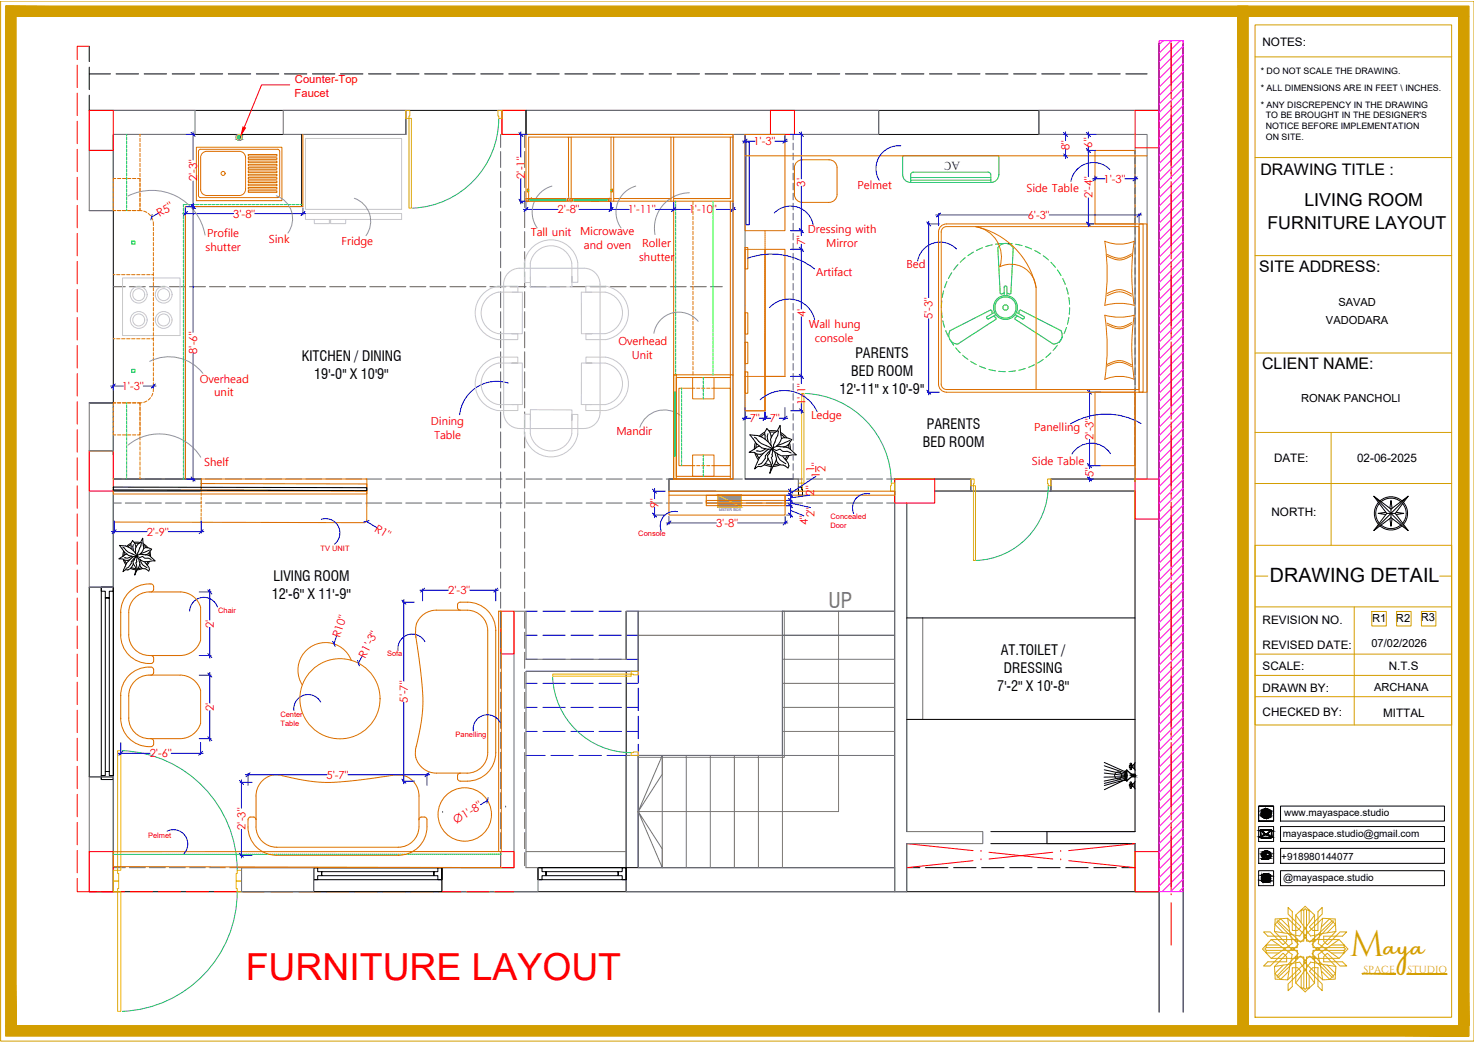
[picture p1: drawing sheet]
<svg xmlns="http://www.w3.org/2000/svg" width="420mm" height="297mm" viewBox="0 0 420 297" stroke-linecap="round" stroke-linejoin="round" font-family="sans-serif">
<defs><g id="words">
<text font-size="10.6" fill="#f00" x="70.1" y="279.3">FURNITURE LAYOUT</text>
<text font-size="10.4" fill="#d39e00" x="384.8" y="272.4">M</text>
<text font-size="7.4" fill="#d39e00" x="394.5" y="272.4">aya</text>
<text font-size="6.1" fill="#767676" x="236.2" y="173.4">UP</text>
<text font-size="5.6" x="362" y="166">DRAWING DETAIL</text>
<g font-size="5.1">
<text x="371.8" y="58.8">LIVING ROOM</text>
<text x="361.3" y="65.4">FURNITURE LAYOUT</text>
</g>
<g font-size="4.5">
<text x="359.3" y="49.8">DRAWING TITLE :</text>
<text x="359" y="77.5">SITE ADDRESS:</text>
<text x="359.8" y="105.2">CLIENT NAME:</text>
</g>
<g font-size="4.1">
<text x="86" y="103">KITCHEN / DINING</text>
<text x="242.7" y="107.3">BED ROOM</text>
<text x="243.8" y="102.2">PARENTS</text>
<text x="89.6" y="108.1">19'-0'' X 10'9''</text>
<text x="239.3" y="112.4">12'-11'' x 10'-9''</text>
<text x="264.2" y="122.2">PARENTS</text>
<text x="263" y="127.4">BED ROOM</text>
<text x="78" y="165.7">LIVING ROOM</text>
<text x="77.5" y="170.8">12'-6'' X 11'-9''</text>
<text x="285.3" y="186.6">AT.TOILET /</text>
<text x="286.2" y="191.8">DRESSING</text>
<text x="284.3" y="196.9">7'-2'' X 10'-8''</text>
</g>
<text font-size="3.4" x="273.7" y="46.2" transform="rotate(180 273.7 46.2)">AC</text>
<g font-size="3.3">
<text x="359.9" y="13.1">NOTES:</text>
<text x="363.2" y="131.8">DATE:</text>
<text x="386.8" y="131.8">02-06-2025</text>
<text x="362.4" y="147.2">NORTH:</text>
<text x="359.9" y="177.8">REVISION NO.</text>
<text x="359.9" y="184.9">REVISED DATE:</text>
<text x="359.9" y="191">SCALE:</text>
<text x="395.9" y="190.9">N.T.S</text>
<text x="359.9" y="197.1">DRAWN BY:</text>
<text x="359.9" y="204.1">CHECKED BY:</text>
<text x="394.2" y="204.5">MITTAL</text>
</g>
<g font-size="3.2" fill="#f00">
<text x="84.1" y="23.8">Counter-Top</text>
<text x="84" y="27.6">Faucet</text>
<text x="214.8" y="41.3">1'-3&quot;</text>
<text x="304.9" y="42.8" transform="rotate(-90 304.9 42.8)">8&quot;</text>
<text x="311.4" y="42.1" transform="rotate(-90 311.4 42.1)">6&quot;</text>
<text x="56.2" y="51.7" transform="rotate(-90 56.2 51.7)">2'-3&quot;</text>
<text x="149.6" y="51" transform="rotate(-90 149.6 51)">2'-1&quot;</text>
<text x="229.5" y="53.2" transform="rotate(-90 229.5 53.2)">3'</text>
<text x="244.4" y="53.7">Pelmet</text>
<text x="314.5" y="52.1">1'-3&quot;</text>
<text x="292.6" y="54.7">Side Table</text>
<text x="311.4" y="56.5" transform="rotate(-90 311.4 56.5)">2'-4&quot;</text>
<text x="45.5" y="61.9" transform="rotate(-30 45.5 61.9)">R5&quot;</text>
<text x="66.5" y="62">3'-8&quot;</text>
<text x="159" y="60.8">2'-8&quot;</text>
<text x="178.9" y="60.9">1'-11&quot;</text>
<text x="196.3" y="60.8">1'-10&quot;</text>
<text x="292.9" y="62.4">6'-3&quot;</text>
<text x="58.6" y="71.5">shutter</text>
<text x="59.1" y="67.6">Profile</text>
<text x="76.6" y="69.4">Sink</text>
<text x="97.3" y="69.7">Fridge</text>
<text x="151.3" y="67.3">Tall unit</text>
<text x="165.3" y="67.1">Microwave</text>
<text x="166.4" y="71.1">and oven</text>
<text x="183" y="70.3">Roller</text>
<text x="229.5" y="69.9" transform="rotate(-90 229.5 69.9)">7&quot;</text>
<text x="230.3" y="66.5">Dressing with</text>
<text x="235.5" y="70.4">Mirror</text>
<text x="182.2" y="74.3">shutter</text>
<text x="258.4" y="76.5">Bed</text>
<text x="232.7" y="78.6">Artifact</text>
<text x="229.6" y="90.3" transform="rotate(-90 229.6 90.3)">4'</text>
<text x="230.5" y="93.5">Wall hung</text>
<text x="265.8" y="90.9" transform="rotate(-90 265.8 90.9)">5'-3&quot;</text>
<text x="56.2" y="100.8" transform="rotate(-90 56.2 100.8)">8'-6&quot;</text>
<text x="176.3" y="98.3">Overhead</text>
<text x="232.3" y="97.4">console</text>
<text x="180.1" y="102.2">Unit</text>
<text x="34.7" y="111.2">1'-3&quot;</text>
<text x="57" y="109.1">Overhead</text>
<text x="61" y="113">unit</text>
<text x="229.6" y="115.5" transform="rotate(-90 229.6 115.5)">1'-1&quot;</text>
<text x="231.2" y="119.5">Ledge</text>
<text x="122.8" y="121.2">Dining</text>
<text x="123.7" y="125.1">Table</text>
<text x="175.7" y="123.9">Mandir</text>
<text x="213.8" y="120.3">7&quot;</text>
<text x="219.5" y="120.3">7&quot;</text>
<text x="294.8" y="122.9">Panelling</text>
<text x="311.7" y="125.4" transform="rotate(-90 311.7 125.4)">2'-3&quot;</text>
<text x="58.2" y="132.9">Shelf</text>
<text x="232.2" y="134.5" transform="rotate(-90 232.2 134.5)">1</text>
<text x="233.7" y="136.3" transform="rotate(-90 233.7 136.3)">1 &quot;</text>
<text x="235.3" y="134.6" transform="rotate(-90 235.3 134.6)">2</text>
<text x="294.1" y="132.5">Side Table</text>
<text x="311.7" y="136" transform="rotate(-90 311.7 136)">5&quot;</text>
<text x="232" y="141.3" transform="rotate(-90 232 141.3)">2&quot;</text>
<text x="187.7" y="144.8" transform="rotate(-90 187.7 144.8)">9&quot;</text>
<text x="230.3" y="149.7" transform="rotate(-90 230.3 149.7)">4&quot;</text>
<text x="232.2" y="147.4" transform="rotate(-90 232.2 147.4)">2&quot;</text>
<text x="41.8" y="152.7">2'-9&quot;</text>
<text x="106.6" y="151.2" transform="rotate(31 106.6 151.2)">R1&quot;</text>
<text x="204.1" y="150.2">3'-8&quot;</text>
<text x="127.8" y="169.4">2'-3&quot;</text>
<text x="60.9" y="179" transform="rotate(-90 60.9 179)">2'</text>
<text x="96.9" y="182" transform="rotate(-72 96.9 182)">R10&quot;</text>
<text x="104.1" y="187.8" transform="rotate(-63 104.1 187.8)">R1'-3&quot;</text>
<text x="60.9" y="202.6" transform="rotate(-90 60.9 202.6)">2'</text>
<text x="116.2" y="200.3" transform="rotate(-90 116.2 200.3)">5'-7&quot;</text>
<text x="42.7" y="215.9">2'-6&quot;</text>
<text x="93.1" y="222">5'-7&quot;</text>
<text x="69.9" y="236.5" transform="rotate(-90 69.9 236.5)">2'-3&quot;</text>
<text x="130" y="234.9" transform="rotate(-32 130 234.9)">Ø1'-8&quot;</text>
</g>
<g font-size="3.2">
<text x="381.5" y="87.2">SAVAD</text>
<text x="378" y="92.3">VADODARA</text>
<text x="370.9" y="114.7">RONAK PANCHOLI</text>
<text x="391.1" y="177.3">R1</text>
<text x="397.9" y="177.3">R2</text>
<text x="405" y="177.1">R3</text>
<text x="390.9" y="184.4">07/02/2026</text>
<text x="391.7" y="197">ARCHANA</text>
</g>
<g font-size="2.9">
<text x="366" y="232.7">www.mayaspace.studio</text>
<text x="365.7" y="238.5">mayaspace.studio@gmail.com</text>
<text x="365.2" y="245.1">+918980144077</text>
<text x="365.7" y="251">@mayaspace.studio</text>
</g>
<g font-size="2.9" fill="#d39e00">
<text x="388.6" y="277.2">SPACE</text>
<text x="401.2" y="277.2">STUDIO</text>
</g>
<g font-size="2.5">
<text x="359.4" y="21.1">* DO NOT SCALE THE DRAWING.</text>
<text x="359.4" y="25.9">* ALL DIMENSIONS ARE IN FEET \ INCHES.</text>
<text x="359.4" y="30.7">* ANY DISCREPENCY IN THE DRAWING</text>
<text x="360.8" y="33.8">TO BE BROUGHT IN THE DESIGNER'S</text>
<text x="360.8" y="36.8">NOTICE BEFORE IMPLEMENTATION</text>
<text x="360.8" y="39.9">ON SITE.</text>
</g>
<g font-size="2.1" fill="#f00">
<text x="236.8" y="147.8">Concealed</text>
<text x="181.9" y="152.9">Console</text>
<text x="236.7" y="150.4">Door</text>
<text x="91.4" y="157.1">TV UNIT</text>
<text x="62.2" y="174.9">Chair</text>
<text x="110.3" y="187">Sofa</text>
<text x="79.9" y="204.5">Center</text>
<text x="80" y="207">Table</text>
<text x="129.9" y="210">Panelling</text>
<text x="42.2" y="238.9">Pelmet</text>
</g>
<text font-size="1.1" fill="#00f" x="205" y="145.7">METER BOX</text>
</g></defs>
<!-- layer: GROUND FLOOR -->
<g fill="none" stroke="#000" stroke-width=".29">
<path d="M25.4 13.2v4.3M25.4 19.1v6.4M330.4 12.3v276.2M337.2 12.3v276.2M25.4 27.1v4.4h305M25.4 21.1h6.1M33.1 21.1h6.4M41.1 21.1h6.4M49.1 21.1h6.4M57.1 21.1h6.4M65.1 21.1h6.4M73.1 21.1h6.4"/>
<path d="M81.1 21.1h6.4M89.1 21.1h6.4M97.1 21.1h6.4M105.1 21.1h6.4M113.1 21.1h6.3M115.7 31.5v6.8h-83.4v91.4M121 21.1h6.4M129 21.1h6.4M137 21.1h6.4M143.1 31.5v6.8h62.8M145 21.1h6.4M149.9 31.5v6.8"/>
<path d="M153 21.1h6.4M161 21.1h6.4M169 21.1h6.4M177 21.1h6.4M185 21.1h6.4M193 21.1h6.4M201 21.1h6.4M209 21.1h6.4M209.3 38.3h114.2M217 21.1h6.4M225 21.1h6.4M233 21.1h6.4"/>
<path d="M241 21.1h6.4M249 21.1h6.4M250.5 31.5v6.8M257 21.1h6.4M265 21.1h6.3M273 21.1h6.3M280.9 21.1h6.4M288.9 21.1h6.4M296.1 31.5v6.8M296.9 21.1h6.4M304.9 21.1h6.4M312.9 21.1h6.4"/>
<path d="M320.9 21.1h6.1M25.4 60h6.9M25.4 114.8h6.9M32.3 136.6h25.1v3.4h-25.1v114.2M208.9 136.6h-18.2v3.4M212.4 136.6h13.7M266.4 140h57.1v97.1h-41.1M276.7 140v-3.4h-21.7v117.6M323.5 136.6h-23.9v3.4M258.4 143.4v93.7M32.3 167.4h-6.9v54.1h6.9M178.5 174.2v13.7"/>
<path d="M181.9 174.2v17.2M223 174.2v41.2h-41.1v31.9M258.4 176.1h65.1M178.5 191.4v62.8M258.4 205.1h65.1M298.4 237.1v3.4M25.4 254.2h305M146.5 247.3h-77.7v6.9M153.4 247.3h101.6M258.4 240.5v13.7M258.4 247.3h3.8M263.8 247.3h6.4"/>
<path d="M271.8 247.3h6.4M279.8 247.3h6.4M282.4 240.5h41.1v13.7M287.8 247.3h6.4M295.8 247.3h6.4M303.8 247.3h6.4M311.8 247.3h6.4M319.8 247.3h3.7"/>
</g>
<!-- layer: GROUND FLOOR ( STAIR ) -->
<g fill="none" stroke="#767676" stroke-width=".29">
<path d="M239 174.2v57.1h-57.1l6.9 10.7v5.3l-6.9-16 6.9-10.6v-5.3l-6.9 15.9M255 174.2h-32v73.1M223 181.1h32M223 194.8h32M223 187.9h32M181.9 215.4h41.1v-41.2h.6v41.7h-41.7zM181.9 215.4h73.1M188.8 215.4v31.9M195.6 215.4v31.9M202.5 215.4v31.9M209.3 215.4v31.9M216.2 215.4v31.9"/>
<path d="M223 208.5h32M223 201.7h32"/>
</g>
<g fill="none" stroke="#00f" stroke-width=".29">
<path d="M149.9 174.2h3.2M154.7 174.2h6.4M162.7 174.2h6.4M170.7 174.2h6.4M178.7 174.2h3.2M149.9 194.8h3.2M149.9 187.9h3.2M149.9 181.1h3.2M154.7 194.8h6.4M154.7 187.9h6.4M154.7 181.1h6.4M162.7 194.8h6.4"/>
<path d="M162.7 187.9h6.4M162.7 181.1h6.4M170.7 194.8h6.4M170.7 187.9h6.4M170.7 181.1h6.4M178.7 194.8h3.2M178.7 187.9h3.2M178.7 181.1h3.2M181.9 191.4v3.2M181.9 196.2v6.4M149.9 215.4h5.5M149.9 208.5h3.2"/>
<path d="M149.9 201.7h3.2M154.7 208.5h6.4M154.7 201.7h6.4M157 215.4h6.4M162.7 208.5h6.4M162.7 201.7h6.4M165 215.4h6.4M170.7 208.5h6.4M170.7 201.7h6.4M173 215.4h5.5M178.7 208.5h3.2M178.7 201.7h3.2"/>
<path d="M181.9 204.2v6.4M181.9 212.2v3.2"/>
</g>
<!-- layer: GROUND FLOOR ( DW_RAIL ) -->
<path d="M28.9 167.4h3.4v54.8h-3.4v-1.1h1.1v-1.2h1.2v-49.5h-1.2v-1.9h-1.1v-1.1h3.4v1.1h-1.1v1.9h-1.2v49.5h1.2v1.2h1.1v1.1h-3.4zM89.4 247.3h36.6v6.9h-36.6zM89.4 247.3h36.6v3.5h-1.2v-1.2h-1.1v-1.1h-32v1.1h-1.1v1.2h-1.2v-3.5h1.2v1.2h1.1v1.1h32v-1.1h1.1v-1.2h1.2v3.5h-36.6zM153.4 247.3h25.1v3.5h-1.1v-1.2h-1.2v-1.1h-20.6v1.1h-1.1v1.2h-1.1v-3.5h1.1v1.2h1.1v1.1h20.6v-1.1h1.2v-1.2h1.1v3.5h-25.1z" fill="none" stroke="#000" stroke-width=".29"/>
<!-- layer: GROUND FLOOR  ( PLINE ) -->
<g fill="none" stroke="#767676" stroke-width=".3">
<path d="M25.4 31.5h30.2v6.8h-23.3v4.6h-6.9zM80.7 31.5h35v6.8h-35zM149.9 31.5h100.6v6.8h-100.6zM208.9 38.3v98.3h-18.2v3.4h36.9v-3.4h-15.2v-98.3M296.1 31.5h34.3v222.7h-6.9v-13.7h-25.1v-3.4h25.1v-97.1h-23.9v-3.4h27.4v-98.3h-30.9zM25.4 42.9h6.9v17.1h-6.9zM25.4 114.8h6.9v13.8h-6.9zM25.4 128.6h6.9v8h25.1v3.4h-25.1v27.4h-6.9zM227.6 136.6v3.4M266.4 140h10.3v-3.4h-21.7v117.6h3.4v-13.7h21.7v-3.4h-21.7v-93.7M146.5 174.2h3.4v13.7h28.6v-13.7h3.4v17.2h-32v55.9h3.5v6.9h-27.4v-6.9h20.5zM263 176.1v29"/>
<path d="M178.5 215.4h3.4v31.9h73.1v6.9h-76.5zM25.4 221.5h6.9v32.7h-6.9zM68.8 247.3h20.6v6.9h-20.6z"/>
</g>
<!-- layer: GROUND FLOOR -->
<g fill="none" stroke="#f00" stroke-width=".29">
<path d="M22 18.6v6.4M25.4 13.2h-3.4v3.8M333.8 12.3v15.9M22 26.6v6.4M22 34.6v6.4M333.8 30.4h.1M333.8 32.7v18.3M22 42.6v6.3M22 50.5v6.4M22 58.5v6.4M333.8 53.3h.1M333.8 55.6v18.2"/>
<path d="M22 66.5v6.4M22 74.5v6.4M333.8 76.1h.1M333.8 78.4v18.3M22 82.5v6.4M22 90.5v6.4M22 98.5v6.4M333.8 99h.1M22 106.5v6.4M22 114.5v6.4M333.8 101.3v18.2M22 122.5v6.4"/>
<path d="M22 130.5v6.4M22 138.5v6.4M333.8 121.8h.1M333.8 124.1v18.3M22 146.5v6.4M22 154.5v6.4M333.8 144.7h.1M333.8 146.9v18.3M22 162.5v6.4M22 170.5v6.4M22 178.5v6.4M333.8 167.5h.1"/>
<path d="M333.8 169.8v18.3M22 186.5v6.4M22 194.5v6.4M333.8 190.3h.1M333.8 192.6v18.3M22 202.5v6.3M22 210.4v6.4M22 218.4v6.4M333.8 213.2h.1M333.8 215.5v18.3M22 226.4v6.4M22 234.4v6.4"/>
<path d="M333.8 236h.1M333.8 238.3v15.9M22 250.4v3.8h5.5M22 242.4v6.4M29.1 254.2h6.4M37.1 254.2h6.4M45.1 254.2h6.4M53.1 254.2h6.4M61.1 254.2h6.4M69.1 254.2h6.4M77.1 254.2h6.4M85.1 254.2h6.4"/>
<path d="M93.1 254.2h6.4M101 254.2h6.5M109.1 254.2h6.3M117 254.2h6.4M125 254.2h6.4M133 254.2h6.4M141 254.2h5.5M258.4 240.5l19 2M277.4 245.3l-19 2M279.6 242.7h.1M279.6 245.1h.1M281.9 243l18.2 1.9"/>
<path d="M300.1 243l-18.2 1.9M302.4 245.1h.1M302.4 242.7h.1M304.6 245.3l18.9 2M323.5 240.5l-18.9 2"/>
</g>
<path d="M149.9 191.4h32" fill="none" stroke="#00f" stroke-width=".29"/>
<!-- layer: Labelling -->
<g fill="none" stroke="#636466" stroke-width=".29">
<path d="M142.7 38.3v3.7M149.6 38.3v3.7M226.1 38.3v1.6M142.7 43.2v4.5M142.7 48.9v4.6M142.7 54.6v4.6M149.6 43.2v4.5M149.6 48.9v4.6M149.6 54.6v4.6M226.1 40.8v1.9M226.1 43.7v1.9M226.1 46.5v1.9"/>
<path d="M226.1 49.4v1.9M226.1 52.2v1.9M226.1 55.1v1.9M226.1 57.9v1.9M323.6 42.1l-.1 95.2M142.7 60.3v4.6M142.7 66v4.6M142.7 71.7v4.6M142.7 77.4v4.6M149.6 60.3v4.6M149.6 66v4.6M149.6 71.7v4.6"/>
<path d="M149.6 77.4v4.6M226.1 60.8v1.9M226.1 63.6v1.9M226.1 66.5v1.9M226.1 69.3v2M226.1 72.2v1.9M226.1 75.1v1.9M226.1 77.9v1.9M32.3 81.7h3.4M36.9 81.7h4.5M42.6 81.7h4.5M48.3 81.7h4.6"/>
<path d="M54 81.7h4.6M59.7 81.7h4.6M65.4 81.7h4.6M71.1 81.7h4.6M76.8 81.7h4.6M82.6 81.7h4.5M88.3 81.7h4.5M94 81.7h4.5M99.7 81.7h4.6M105.4 81.7h4.6M111.1 81.7h4.6M116.8 81.7h4.6"/>
<path d="M122.5 81.7h4.6M128.2 81.7h4.6M134 81.7h4.5M139.7 81.7h4.5M142.7 83.1v4.6M142.7 88.9v4.5M142.7 94.6v4.5M145.4 81.7h4.5M149.6 83.1v4.6M149.6 88.9v4.5M149.6 94.6v4.5M151.1 81.7h4.5"/>
<path d="M156.8 81.7h4.6M162.5 81.7h4.6M168.2 81.7h4.6M173.9 81.7h4.6M179.6 81.7h4.6M185.3 81.7h4.6M191.1 81.7h4.5M196.8 81.7h4.5M202.5 81.7h3.4M226.1 80.8v1.9M226.1 83.6v1.9M226.1 86.5v1.9"/>
<path d="M226.1 89.3v1.9M226.1 92.2v1.9M226.1 95.1v1.9M226.1 97.9v1.9M142.7 100.3v4.6M142.7 106v4.6M142.7 111.7v4.6M142.7 117.4v4.6M149.6 100.3v4.6M149.6 106v4.6M149.6 111.7v4.6M149.6 117.4v4.6"/>
<path d="M226.1 100.8v1.9M226.1 103.6v1.9M226.1 106.5v1.9M226.1 109.3v1.9M226.1 112.2v1.9M226.1 115v1.9M226.1 117.9v1.9M32.3 136.6h2.3M35.7 136.6h4.6M41.4 136.6h4.6M47.1 136.6h4.6M52.9 136.6h4.5"/>
<path d="M58.6 136.6h4.5M64.3 136.6h4.5M70 136.6h4.6M75.7 136.6h4.6M81.4 136.6h4.6M87.1 136.6h4.6M92.8 136.6h4.6M98.5 136.6h4.6M104.3 136.6h4.5M110 136.6h4.5M115.7 136.6h4.5M121.4 136.6h4.6"/>
<path d="M127.1 136.6h4.6M132.8 136.6h4.6M138.5 136.6h4.6M142.7 123.1v4.6M142.7 128.8v4.6M142.7 134.6v4.5M144.2 136.6h4.6M149.6 123.1v4.6M149.6 128.8v4.6M149.6 134.6v4.5M149.9 136.6h4.6M155.6 136.6h4.6"/>
<path d="M161.4 136.6h4.5M167.1 136.6h4.5M172.8 136.6h4.6M178.5 136.6h4.6M184.2 136.6h4.6M189.9 136.6h4.6M195.6 136.6h4.6M201.3 136.6h4.6M207.1 136.6h4.5M212.8 136.6h4.5M218.5 136.6h4.5M224.2 136.6h4.5"/>
<path d="M226.1 120.8v1.9M226.1 123.6v1.9M226.1 126.5v1.9M226.1 129.3v1.9M226.1 132.2v1.9M226.1 135v1.6M229.9 136.6h4.6M235.6 136.6h4.6M241.3 136.6h4.6M247 136.6h4.6M252.7 136.6h2.3M32.3 143.4h2.3"/>
<path d="M35.7 143.4h4.6M41.4 143.4h4.6M47.1 143.4h4.6M52.9 143.4h4.5M58.6 143.4h4.5M64.3 143.4h4.5M70 143.4h4.6M75.7 143.4h4.6M81.4 143.4h4.6M87.1 143.4h4.6M92.8 143.4h4.6M98.5 143.4h4.6"/>
<path d="M104.3 143.4h4.5M110 143.4h4.5M115.7 143.4h4.5M121.4 143.4h4.6M127.1 143.4h4.6M132.8 143.4h4.6M138.5 143.4h4.6M142.7 140.3v4.5M142.7 146v4.5M142.7 151.7v4.5M142.7 157.4v4.6M144.2 143.4h4.6"/>
<path d="M149.6 140.3v4.5M149.6 146v4.5M149.6 151.7v4.5M149.6 157.4v4.6M149.9 143.4h4.6M155.6 143.4h4.6M161.4 143.4h4.5M167.1 143.4h4.5M172.8 143.4h4.6M178.5 143.4h4.6M184.2 143.4h4.6M189.9 143.4h4.6"/>
<path d="M195.6 143.4h4.6M201.3 143.4h4.6M207.1 143.4h4.5M212.8 143.4h4.5M218.5 143.4h4.5M224.2 143.4h4.5M229.9 143.4h4.6M235.6 143.4h4.6M241.3 143.4h4.6M247 143.4h4.6M252.7 143.4h2.3M142.7 163.1v4.6"/>
<path d="M142.7 168.8v4.6M142.7 174.5v4.6M149.6 163.1v4.6M149.6 168.8v4.6M149.6 174.5v4.6M181.9 174.2h73.1M142.7 180.2v4.6M142.7 185.9v4.6M142.7 191.7v4.5M142.7 197.4v4.5M149.6 180.2v4.6M149.6 185.9v4.6"/>
<path d="M149.6 191.7v4.5M149.6 197.4v4.5M181.9 181.1h73.1M142.7 203.1v4.6M142.7 208.8v4.6M142.7 214.5v4.6M149.6 203.1v4.6M149.6 208.8v4.6M149.6 214.5v4.6M142.7 220.2v4.6M142.7 225.9v4.6M142.7 231.6v4.6"/>
<path d="M142.7 237.3v4.6M149.6 220.2v4.6M149.6 225.9v4.6M149.6 231.6v4.6M149.6 237.3v4.6M32.3 247.3h3.4M36.9 247.3h4.5M42.6 247.3h4.5M48.3 247.3h4.6M54 247.3h4.6M59.7 247.3h4.6M65.4 247.3h3.4"/>
<path d="M142.7 243.1v3.7M149.6 243.1v3.7"/>
</g>
<!-- layer: COLUMN -->
<path d="M25.4 31.5h6.9v11.4h-6.9zM143.1 31.5h6.8v6.8h-6.8zM219.6 31.5h6.9v6.8h-6.9zM323.6 31.5h6.8v10.6h-6.8zM25.4 128.6h6.9v11.4h-6.9zM255 136.6h11.4v6.8h-11.4zM323.5 136.6h6.9v11.4h-6.9zM25.4 242.8h6.9v11.4h-6.9zM323.5 242.8h6.9v11.4h-6.9z" fill="none" stroke="#f00" stroke-width=".3"/>
<!-- layer: GROUND FLOOR  ( HATCH ) -->
<g fill="none" stroke="#f0f" stroke-width=".29">
<path d="M331.5 11.6l-1.1 1.1M333.9 11.6l-3.5 3.6M336.4 11.6l-6 6M337.2 13.2l-6.8 6.8M337.2 15.6l-6.8 6.8M337.2 18l-6.8 6.9M337.2 20.4l-6.8 6.9M337.2 22.9l-6.8 6.8M337.2 25.3l-6.8 6.8M337.2 27.7l-6.8 6.9M337.2 30.1l-6.8 6.9M337.2 32.6l-6.8 6.8"/>
<path d="M337.2 35l-6.8 6.8M337.2 37.4l-6.8 6.8M337.2 39.8l-6.8 6.9M337.2 42.2l-6.8 6.9M337.2 44.7l-6.8 6.8M337.2 47.1l-6.8 6.8M337.2 49.5l-6.8 6.9M337.2 51.9l-6.8 6.9M337.2 54.4l-6.8 6.8M337.2 56.8l-6.8 6.8M337.2 59.2l-6.8 6.9M337.2 61.6l-6.8 6.9"/>
<path d="M337.2 64l-6.8 6.9M337.2 66.5l-6.8 6.8M337.2 68.9l-6.8 6.8M337.2 71.3l-6.8 6.9M337.2 73.7l-6.8 6.9M337.2 76.2l-6.8 6.8M337.2 78.6l-6.8 6.8M337.2 81l-6.8 6.9M337.2 83.4l-6.8 6.9M337.2 85.8l-6.8 6.9M337.2 88.3l-6.8 6.8M337.2 90.7l-6.8 6.9"/>
<path d="M337.2 93.1l-6.8 6.9M337.2 95.5l-6.8 6.9M337.2 98l-6.8 6.8M337.2 100.4l-6.8 6.8M337.2 102.8l-6.8 6.9M337.2 105.2l-6.8 6.9M337.2 107.7l-6.8 6.8M337.2 110.1l-6.8 6.8M337.2 112.5l-6.8 6.9M337.2 114.9l-6.8 6.9M337.2 117.3l-6.8 6.9M337.2 119.8l-6.8 6.8"/>
<path d="M337.2 122.2l-6.8 6.8M337.2 124.6l-6.8 6.9M337.2 127l-6.8 6.9M337.2 129.5l-6.8 6.8M337.2 131.9l-6.8 6.8M337.2 134.3l-6.8 6.9M337.2 136.7l-6.8 6.9M337.2 139.2l-6.8 6.8M337.2 141.6l-6.8 6.8M337.2 144l-6.8 6.9M337.2 146.4l-6.8 6.9M337.2 148.9l-6.8 6.8"/>
<path d="M337.2 151.3l-6.8 6.8M337.2 153.7l-6.8 6.8M337.2 156.1l-6.8 6.9M337.2 158.5l-6.8 6.9M337.2 161l-6.8 6.8M337.2 163.4l-6.8 6.8M337.2 165.8l-6.8 6.9M337.2 168.2l-6.8 6.9M337.2 170.7l-6.8 6.8M337.2 173.1l-6.8 6.8M337.2 175.5l-6.8 6.8M337.2 177.9l-6.8 6.9"/>
<path d="M337.2 180.3l-6.8 6.9M337.2 182.8l-6.8 6.8M337.2 185.2l-6.8 6.8M337.2 187.6l-6.8 6.9M337.2 190l-6.8 6.9M337.2 192.5l-6.8 6.8M337.2 194.9l-6.8 6.8M337.2 197.3l-6.8 6.9M337.2 199.7l-6.8 6.9M337.2 202.1l-6.8 6.9M337.2 204.6l-6.8 6.8M337.2 207l-6.8 6.8"/>
<path d="M337.2 209.4l-6.8 6.9M337.2 211.8l-6.8 6.9M337.2 214.3l-6.8 6.8M337.2 216.7l-6.8 6.8M337.2 219.1l-6.8 6.9M337.2 221.5l-6.8 6.9M337.2 224l-6.8 6.8M337.2 226.4l-6.8 6.8M337.2 228.8l-6.8 6.9M337.2 231.2l-6.8 6.9M337.2 233.6l-6.8 6.9M337.2 236.1l-6.8 6.8"/>
<path d="M337.2 238.5l-6.8 6.8M337.2 240.9l-6.8 6.9M337.2 243.3l-6.8 6.9M337.2 245.8l-6.8 6.8M337.2 248.2l-6 6M337.2 250.6l-3.5 3.6M337.2 253l-1.1 1.2"/>
</g>
<!-- layer: GROUND FLOOR -->
<path d="M330.4 11.6h6.8v242.6h-6.8z" fill="none" stroke="#f0f" stroke-width=".3"/>
<!-- layer: X_PLOT -->
<g fill="none" stroke="#f00" stroke-width=".3">
<path d="M333.8 12.3v12M333.8 26.6h.1M333.8 28.9v18.3M333.8 49.5h.1M333.8 51.8v18.2M333.8 72.3h.1M333.8 74.6v18.3M333.8 95.2h.1M333.8 97.4v18.3M333.8 118h.1M333.8 120.3v18.3M333.8 140.9h.1"/>
<path d="M333.8 143.1v18.3M333.8 163.7h.1M333.8 166v18.2M333.8 186.5h.1M333.8 188.8v18.3M333.8 209.4h.1M333.8 211.7v18.2M333.8 232.2h.1M333.8 234.5v18.3M333.8 255.1h.1M333.8 257.3v12.1"/>
</g>
<path d="M25.4 42.9h6.9M25.4 60h6.9M25.4 114.8h6.9" fill="none" stroke="#000" stroke-width=".29"/>
<!-- layer: NAME PLATE -->
<g fill="none" stroke="#e0ac11" stroke-width=".29">
<path d="M367.2 258.7v1.9l3.6 3.6-1 1h-1.4v-5.3zM371.6 259.4l.4-.3 .4 .3M376.9 258.7l-1.2 1.2v5.3h-1.5l-1-1 3.7-3.6zM360.2 265.7l1.2 1.2h5.4v1.4l-1.1 1-3.6-3.6zM360.9 270.1l-.3 .4 .3 .4M361.4 274.2l-1.2 1.2h1.9l3.6-3.7 1.1 1v1.5zM362.4 267.8l5.9 4.3-.4 2.7-4.6 .7 .2 3.6M363.3 275.5l4.8-5 .4 .4 .3-.4 1.3 1.3-6 6.4M363.5 279.1l3.5 .2 .7-4.6 2.8-.4 4.2 5.9M364.1 262.9l6 6.3-1.3 1.3-.3-.4-.4 .4-4.8-5M364.4 278.5l6.3-6 1.3 1.3-.4 .3 .4 .4-5 4.8M364.5 269.4h-3.6v.7h8.9v-2.3h-7.4l-2.5 2.7 2.5 2.7h7.4v-2.3h-8.9v.8h3.6"/>
<path d="M365.8 275.1l-2.4 2.4 .7 .7v.3M367 261.8l5 4.8-.4 .4 .4 .3-1.3 1.3-6.3-6M367.4 276.8l-2.4 2.4-.6-.7h-.4M367.4 264.3l-2.4-2.4-.6 .7h-.4l.1 .3-.7 .6 2.4 2.4M368.4 275.9h1.4l1 1-3.6 3.6v1.9l1.2-1.2zM369.2 267.8v.5h.6M369.3 260.8l4.3 6 2.7-.5 .7-4.5 3.6 .2 .2 3.5-4.6 .7-.5 2.8 6 4.2M369.3 267.7h.5v.6M369.8 272.7h-.6v.5M369.8 272.8v.6h-.5M370.9 278.1v3.6h.7v-8.9h-2.3v7.4l2.7 2.5 2.7-2.5v-7.4h-2.3v8.9h.8v-3.6M370.9 263v-3.6h.7v8.9h-2.3v-7.5l2.7-2.4 2.7 2.4v7.5h-2.3v-8.9h.8v3.6"/>
<path d="M374.2 275.9h1.5v5.3l1.2 1.2v-1.9l-3.7-3.6zM374.2 272.8v.6h.5M374.3 272.7h.5v.5M374.7 267.7h-.5v.6h.6v-.5M374.7 260.8l-4.2 6-2.8-.5-.7-4.5-3.5 .2-.2 3.5 4.6 .7 .4 2.8-5.9 4.2M376.6 276.8l2.4 2.4 .7-.7h.3M376.6 264.3l2.4-2.4 .7 .7h.3v.3l.7 .6-2.4 2.4M377 261.8l-5 4.8 .4 .4-.4 .3 1.3 1.3 6.4-6M377.3 272.7l1-1 3.7 3.7h1.9l-1.2-1.2h-5.4zM377.3 266.9h5.4l1.2-1.2h-1.9l-3.7 3.6-1-1zM378.3 275.1l2.4 2.4-.7 .7v.3M379.5 269.4h3.6v.7h-8.8v-2.3h7.4l2.5 2.7-2.5 2.7h-7.4v-2.3h8.8v.8h-3.6"/>
<path d="M379.7 278.5l-6.4-6-1.3 1.3 .4 .3-.4 .4 5 4.8M380 262.9l-6 6.3 1.2 1.3 .4-.4 .4 .4 4.8-5M380.6 279.1l-3.6 .2-.7-4.6-2.7-.4-4.3 5.9M380.8 275.5l-4.8-5-.4 .4-.4-.4-1.2 1.3 6 6.4M381.7 267.8l-6 4.3 .5 2.7 4.6 .7-.2 3.6M383.1 270.1l.4 .4-.4 .4M371.6 281.7l.4 .3 .4-.3"/>
</g>
<g fill="#d39e00" stroke="#d39e00" stroke-width=".29">
<path d="M1.6 1.8l417.1 2.9v-2.9zM1.6 1.8l417.1 2.9h-417.1z"/>
<path d="M415.8 4.7l2.9 287.7v-287.7zM415.8 4.7l2.9 287.7h-2.9z"/>
<path d="M1.6 4.7l3 287.7v-287.7zM1.6 4.7l3 287.7h-3z"/>
<path d="M1.6 292.4l417.1 2.9v-2.9zM1.6 292.4l417.1 2.9h-417.1z"/>
<path d="M352.8 1.8l3 290.6v-290.6zM352.8 1.8l3 290.6h-3z"/>
</g>
<g fill="none" stroke="#d39e00" stroke-width=".29">
<path d="M.2 .3h420v296.5h-420zM1.6 1.8h417.1v293.5h-417.1zM4.6 4.7h411.2v287.7h-411.2zM352.8 1.8h3v290.6h-3zM357.7 7.1h56.1v282.9h-56.1zM357.7 16.2h56.1M357.7 44.9h56.1M357.7 72.9h56.1M357.7 100.6h56.1M357.7 123.3h56.1M357.7 137.8h56.1M379.4 123.3v32.1"/>
<path d="M357.7 155.4h56.1v51.3h-56.1zM357.7 164.2h3.7M357.7 173h56.1M386 173v33.7M391 174.3h4.2v4.1h-4.2zM398.1 174.3h4.1v4.1h-4.1zM405.2 174.3h4.1v4.1h-4.1zM410.4 164.2h3.4M357.7 186.5h56.1M357.7 192.5h56.1M357.7 198.6h56.1"/>
</g>
<!-- layer: Dimension -->
<g fill="#d39e00" stroke="#d39e00" stroke-width=".29">
<path d="M388.3 277.5l9.5 .1zM388.3 277.5l9.5 .1z"/>
<path d="M401.1 277.6l11.3 .1zM401.1 277.6l11.3 .1z"/>
</g>
<g fill="none" stroke="#d39e00" stroke-width=".29">
<path d="M388.9 277.5h-.6l.6 .1M389.3 277.6h.7M389.3 277.5h.7M390.4 277.6h.8M390.4 277.5h.8M391.5 277.6h.8M391.5 277.5h.8M392.7 277.6h.7M392.7 277.5h.7M393.8 277.6h.8M393.8 277.5h.8M395 277.6h.7"/>
<path d="M395 277.5h.7M396.1 277.6h.8M396.1 277.5h.8M397.3 277.5h.5l-.5 .1M402 277.6h-.9l.9 .1M402.4 277.6h.7M402.4 277.7h.7M403.5 277.6h.8M403.5 277.7h.8M404.7 277.6h.7M404.7 277.7h.7M405.8 277.6h.8"/>
<path d="M405.8 277.7h.8M406.9 277.6h.8M406.9 277.7h.8M408.1 277.6h.7M408.1 277.7h.7M409.2 277.6h.8M409.2 277.7h.8M410.4 277.6h.7M410.4 277.7h.7M411.5 277.6h.9l-.9 .1"/>
</g>
<!-- layer: NAME PLATE -->
<g fill="none" stroke="#000" stroke-width=".29">
<path d="M358.8 235.6h4.2v4.3h-4.2zM358.8 229.8h4.2v4.3h-4.2v-4.3h4.2v4.3h-4.2zM365 229.8h46.7v4.3h-46.7zM365 235.6h46.7v4.3h-46.7zM358.8 248.2h4.2v4.3h-4.2zM358.8 241.8h4.3v4.3h-4.3zM359.9 249.3a2.03 2.03 0 0 1 1.8-.1l.4 .6v1.1l-.4 .6a2.03 2.03 0 0 1-1.8-.2l-.3-1.6zM360 249.6l.3-.2h1.3l.2 .4v1.3l-.4 .2-1.3-.1-.2-.3zM360 243a1.22 1.22 0 0 1 1.7-.2 1.22 1.22 0 0 1 .3 1.6 1.22 1.22 0 0 1-1.6 .4l-.7 .1v-1.3zM360.4 243a.95 .95 0 0 1 1.5 .7 .95 .95 0 0 1-1.5 .9l-.3 .1v-.4a.95 .95 0 0 1 .3-1.3zM361.3 243.9l-.4 .1-.3-.8-.2 .1a.75 .75 0 0 0 .3 .8 .75 .75 0 0 0 .9 0v-.1M361.3 244h.3"/>
<path d="M365 248.2h46.7v4.3h-46.7zM365 241.8h46.7v4.3h-46.7z"/>
<circle cx="360.9" cy="250.3" r=".63"/>
<circle cx="360.9" cy="250.3" r=".38"/>
<circle cx="361.5" cy="249.7" r=".15"/>
</g>
<!-- layer: Dimension -->
<g fill="#000" stroke="#000" stroke-width=".29">
<path d="M359.3 236.8h.1zM359.3 236.7h.2zM359.5 238.8h2.8zM359.5 236.6h2.8zM359.6 231.5h.2zM359.7 231.2h.2zM359.8 231.2h.1zM360.2 231.6h.2zM360.4 233.2h1zM360.4 231.2h.1zM360.4 231.1h.2zM360.4 231h.2z"/>
<path d="M360.5 231h.2zM360.7 237.9h.4l-.2 .2zM360.6 230.9h.2zM360.7 230.6h.4zM361 237.9h.1zM361.1 232.9h.2zM361.2 232.8h.1zM361.2 232.7h.2zM361.3 232.7h.1zM361.3 232.6h.2zM361.6 231.2h.2zM361.9 232.6h.2z"/>
<path d="M359.7 245h.2zM360.5 243.2h.1zM360.8 245h.3zM360.8 242.6h.4zM360.8 245h.2zM361.1 244.1h.5z"/>
<path d="M359.3 238.7h.2zM359.3 238.7h.2z"/>
<path d="M359.3 236.9l.1 1.6zM359.3 236.9l.1 1.6z"/>
<path d="M359.3 238.7h.2zM359.3 238.7h.2z"/>
<path d="M359.3 238.6h.2zM359.3 238.6l.2 .1z"/>
<path d="M359.3 238.7h.2zM359.3 238.7h.2z"/>
<path d="M359.3 238.7h.2zM359.3 238.7h.2z"/>
<path d="M359.3 238.7h.3zM359.3 238.7h.3z"/>
<path d="M359.3 236.7h.3zM359.3 236.7h.3z"/>
<path d="M359.3 236.7h.3zM359.3 236.7h.3z"/>
<path d="M359.3 238.6h.3zM359.3 238.6h.2z"/>
<path d="M359.3 236.7h.3zM359.3 236.7h.3z"/>
<path d="M359.3 238.7h.3zM359.3 238.7h.3z"/>
<path d="M359.3 238.6h.3zM359.3 238.6h.3z"/>
<path d="M359.5 236.7l1.2 1.1zM359.5 236.7l1.2 1.1z"/>
<path d="M359.5 238.5h.2zM359.4 238.6h.2z"/>
<path d="M359.5 232l.2 .2zM359.5 232l.2 .2z"/>
<path d="M359.6 231.7l.1 .2zM359.6 231.7l.1 .2z"/>
<path d="M359.6 232.2l.1 .2zM359.6 232.2l.1 .2z"/>
<path d="M359.6 231.5l.1 .2zM359.6 231.5l.1 .2z"/>
<path d="M359.6 232.4h.2zM359.6 232.4h.2z"/>
<path d="M359.6 232.4l.2 .1zM359.6 232.4l.2 .1z"/>
<path d="M359.7 231.3l.1 .2zM359.7 231.3l.1 .2z"/>
<path d="M359.7 232.5l.2 .1zM359.7 232.5l.2 .1z"/>
<path d="M359.7 232.6h.2zM359.7 232.6h.2z"/>
<path d="M359.7 232.6l.2 .1zM359.7 232.6l.2 .1z"/>
<path d="M359.8 231.2h.1zM359.8 231.2h.1z"/>
<path d="M359.8 231.1l.4 .1zM359.8 231.1l.4 .1z"/>
<path d="M359.8 232.8h.2zM359.8 232.8h.2z"/>
<path d="M359.9 231.1h.1zM359.9 231.1h.1z"/>
<path d="M359.9 232.8l.3 .1zM359.9 232.8l.3 .1z"/>
<path d="M360.1 232.6h.4zM360.1 232.6h.4z"/>
<path d="M360 230.9h.2zM359.9 231.1h.1z"/>
<path d="M359.8 231.2h.4zM359.8 231.2h.4z"/>
<path d="M359.8 232.7h.4zM359.8 232.7l.2 .1z"/>
<path d="M360 232.9l.3 .1zM360 232.9l.3 .1z"/>
<path d="M359.8 232.7h.4zM359.8 232.7h.4z"/>
<path d="M359.9 231.2h.3zM359.9 231.2h.3z"/>
<path d="M359.9 231.2h.4zM359.9 231.2h.4z"/>
<path d="M360.2 231.3h.8zM360.2 231.3h.8z"/>
<path d="M360.2 232.5h.8zM360.2 232.5h.8z"/>
<path d="M360 230.9h.3zM360 230.9h.2z"/>
<path d="M360 233h.4zM360 233h.4z"/>
<path d="M360.2 232l.1 .2zM360.2 232l.1 .2z"/>
<path d="M360 232.6h.3zM359.9 232.7h.3z"/>
<path d="M360.2 231.6l.1 .3zM360.2 231.6l.1 .3z"/>
<path d="M360.2 232.2h.2zM360.2 232.2h.2z"/>
<path d="M360.1 230.8h.3zM360 230.9h.3z"/>
<path d="M360.2 232.2l.2 .2zM360.2 232.2l.2 .2z"/>
<path d="M360.1 233l.4 .1zM360.1 233l.4 .1z"/>
<path d="M360.2 232.4h.2zM360.2 232.4h.2z"/>
<path d="M360.3 231.4l.1 .2zM360.3 231.4l.1 .2z"/>
<path d="M360.4 233.2l.7 .1zM360.7 233.3h.4z"/>
<path d="M360.1 231.3h.4zM360.1 231.3h.4z"/>
<path d="M360.1 231.3h.5zM360.1 231.3h.5z"/>
<path d="M360.1 232.6h.4zM360 232.6h.5z"/>
<path d="M360 231.2h.5zM360 231.2l.5 .1z"/>
<path d="M360.3 232.6l.3 .1zM360.3 232.6l.3 .1z"/>
<path d="M360.2 230.8h.3zM360.1 230.8h.3z"/>
<path d="M360.2 233.1h.4zM360.2 233.1h.4z"/>
<path d="M360.4 232.7l.2 .1zM360.4 232.7l.2 .1z"/>
<path d="M360.2 230.7h.4zM360.2 230.7l.3 .1z"/>
<path d="M360.2 233.1h.5zM360.2 233.1h.5z"/>
<path d="M360.4 232.8l.3 .1zM360.4 232.8l.3 .1z"/>
<path d="M360.2 231.3h.6zM360.2 231.3h.6z"/>
<path d="M360.2 232.5h.4zM360.1 232.6h.4z"/>
<path d="M359.7 238.5l1-.6zM359.5 238.5l.9-.6z"/>
<path d="M360.5 232.9l.3 .1zM360.5 232.9l.3 .1z"/>
<path d="M360.6 237.8l.2 .1zM360.4 237.9h.4z"/>
<path d="M360.3 230.7h.4zM360.2 230.7h.4z"/>
<path d="M360.6 233h.2zM360.6 233h.2z"/>
<path d="M360.2 231.3h.6zM360.2 231.3h.6z"/>
<path d="M360.2 232.5h.6zM360.2 232.5h.4z"/>
<path d="M360.6 233h.2zM360.6 233h.2z"/>
<path d="M360.6 230.8h.2zM360.6 230.8l.2 .1z"/>
<path d="M360.2 232.5h.6zM360.2 232.5h.6z"/>
<path d="M360.7 237.9h.2zM360.7 237.9h.2z"/>
<path d="M360.6 230.8h.4zM360.6 230.8h.4z"/>
<path d="M360.8 230.8l.2 .5zM360.8 230.8l.2 .5z"/>
<path d="M360.8 231.5l.2 .4zM360.8 231.5l.2 .4z"/>
<path d="M360.8 232l.2 .4zM360.8 232l.2 .4z"/>
<path d="M360.8 232.4h.4zM360.6 232.4h.6z"/>
<path d="M361 232.5h.6zM361 232.5h.6z"/>
<path d="M360.8 232.5l.2 .5zM360.8 232.5l.2 .5z"/>
<path d="M360.6 233h.4zM360.6 233h.4z"/>
<path d="M360.7 230.7l.5 .1zM360.7 230.7l.5 .1h-.6z"/>
<path d="M360.7 233.1h.4zM360.7 233.1h.4z"/>
<path d="M360.7 230.6h.7zM360.4 230.6h1z"/>
<path d="M361 230.8l.2 .1zM361 230.8l.2 .1z"/>
<path d="M360.6 233h.6zM360.6 233l.5 .1z"/>
<path d="M360.6 231.5h.6zM360.6 231.5h.4z"/>
<path d="M360.6 232.4h.6zM360.6 232.4h.6z"/>
<path d="M360.6 232.4h.8zM360.4 232.4h1z"/>
<path d="M361 230.9l.3 .1zM361 230.9l.3 .1z"/>
<path d="M361 233h.2zM361 233h.2z"/>
<path d="M361.1 237.8l.3 .1zM361.1 237.8l.3 .1z"/>
<path d="M361.1 231h.2zM361.1 231h.2z"/>
<path d="M361.2 231l.2 .1zM361.2 231l.2 .1z"/>
<path d="M361.1 237.9l1.2 .6zM361.1 237.9l1.2 .6z"/>
<path d="M360.4 230.6l1.1 .1zM360.3 230.7h1.2z"/>
<path d="M361.2 231.1l.3 .1zM361.2 231.1l.3 .1z"/>
<path d="M360.4 231.4h1zM360.4 231.4l.8 .1zM360.6 231.5h.6zM360.6 231.5h.6z"/>
<path d="M361.1 230.7h.5zM361.1 230.7h.5z"/>
<path d="M360.3 233.1h1.2zM360.3 233.1l1.1 .1z"/>
<path d="M360.3 231.4h1.2zM360.3 231.4h1.2z"/>
<path d="M360.3 232.5h1.3zM360.2 232.5h1.4z"/>
<path d="M361.4 231.4l.2 .2zM361.4 231.4l.2 .2z"/>
<path d="M360.3 232.4h1.2zM360.3 232.4l1.2 .1z"/>
<path d="M360.2 231.3h1.4zM360.2 231.3l1.3 .1z"/>
<path d="M361 232.5h.6zM361 232.5h.6z"/>
<path d="M361.2 230.7l.4 .1zM361.2 230.7l.4 .1z"/>
<path d="M361.2 233.1h.4zM361.1 233.1h.4z"/>
<path d="M361.3 230.8h.4zM361.3 230.8h.4z"/>
<path d="M361.4 231.6h.2zM361.4 231.6h.2z"/>
<path d="M361.5 231.6l.1 .3zM361.5 231.6l.1 .3z"/>
<path d="M361.4 232.2l.1 .2zM361.4 232.2l.1 .2z"/>
<path d="M361.3 233.1h.3zM361.2 233.1h.4z"/>
<path d="M361.1 231.3h.5zM361 231.3h.6z"/>
<path d="M361.1 232.5l.6 .1zM361.1 232.5l.6 .1z"/>
<path d="M361.5 232l.1 .2zM361.5 232l.1 .2z"/>
<path d="M361.3 231.3h.4zM361.3 231.3h.4z"/>
<path d="M361.3 231.3h.4zM361.1 231.3h.5z"/>
<path d="M361.3 232.6h.4zM361.3 232.6h.4z"/>
<path d="M361.3 232.6h.5zM361.3 232.6h.5z"/>
<path d="M361.4 233h.3zM361.3 233.1h.3z"/>
<path d="M361.5 230.8l.3 .1zM361.5 230.8l.3 .1z"/>
<path d="M361.5 230.9l.3 .1zM361.5 230.9l.3 .1z"/>
<path d="M361.8 231.1h.2zM361.8 231.1h.2z"/>
<path d="M361.3 231.2h.5zM361.3 231.2l.4 .1z"/>
<path d="M361.5 232.6l.4 .1zM361.5 232.6l.4 .1z"/>
<path d="M361.5 233h.3zM361.4 233h.3z"/>
<path d="M361.8 231.1h.2zM361.8 231.1h.2z"/>
<path d="M361.6 232.9h.2zM361.5 233h.3z"/>
<path d="M361.6 231l.3 .1zM361.6 231l.3 .1z"/>
<path d="M361.6 231.2h.3zM361.6 231.2h.3z"/>
<path d="M361.9 231.2h.1zM361.9 231.2h.1z"/>
<path d="M361.6 231.2h.3zM361.5 231.2h.3z"/>
<path d="M361.7 231.1h.3zM361.7 231.1h.3z"/>
<path d="M361.7 232.8h.2zM361.6 232.9h.2z"/>
<path d="M361.8 231.1h.2zM361.8 231.1h.2z"/>
<path d="M361.8 232.8h.2zM361.8 232.8h.1z"/>
<path d="M361.8 231.1h.2zM361.8 231.1h.2z"/>
<path d="M361.8 231.1h.2zM361.8 231.1h.2z"/>
<path d="M361.8 231.1l.2 .1zM361.8 231.1l.2 .1z"/>
<path d="M361.6 232.7h.4zM361.6 232.7l.4 .1z"/>
<path d="M361.9 231.2h.2zM361.9 231.2h.2z"/>
<path d="M361.6 232.7h.4zM361.6 232.7h.4z"/>
<path d="M361.9 231.2h.2zM361.9 231.2h.2z"/>
<path d="M361.9 231.2l.2 .1zM361.9 231.2l.2 .1z"/>
<path d="M361.9 231.3l.3 .1zM361.9 231.3l.3 .1z"/>
<path d="M361.9 232.6h.2zM361.9 232.6h.2z"/>
<path d="M362 232.5h.1zM362 232.5l.1 .1z"/>
<path d="M362 231.4l.2 .1zM362 231.4l.2 .1z"/>
<path d="M362 231.5l.2 .1zM362 231.5l.2 .1z"/>
<path d="M362 232.4l.1 .1zM362 232.4l.1 .1z"/>
<path d="M359.6 236.6h2.7zM359.5 236.6h2.8zM359.5 236.6h2.8z"/>
<path d="M362.1 231.6l.1 .1zM362.1 231.6l.1 .1z"/>
<path d="M362.1 231.7l.1 .2zM362.1 231.7l.1 .2z"/>
<path d="M362.1 232.2l.1 .2zM362.1 232.2l.1 .2z"/>
<path d="M359.5 231.9h2.8zM359.5 231.9h2.8z"/>
<path d="M362.1 232l.1 .2zM362.1 232l.1 .2z"/>
<path d="M359.5 236.6h2.8zM359.5 236.6h2.8z"/>
<path d="M359.5 238.8h2.8zM359.5 238.8l2.7 .1z"/>
<path d="M359.5 231.9h2.8zM359.5 231.9l2.7 .1z"/>
<path d="M359.5 236.6h2.8zM359.5 236.6h2.8z"/>
<path d="M359.5 238.8h2.8zM359.5 238.8h2.8zM359.5 238.8h2.8z"/>
<path d="M359.5 236.6h2.9zM359.4 236.6h3z"/>
<path d="M359.5 238.8h2.8zM359.5 238.8h2.8z"/>
<path d="M362.2 236.7l-1 1.1 1.1-1.1zM361.1 237.8l1.1-1.1z"/>
<path d="M362.1 238.5l.3 .1zM362.1 238.5l.3 .1z"/>
<path d="M359.4 236.6h3zM359.4 236.6h3z"/>
<path d="M359.4 238.8h3zM359.4 238.8h2.9z"/>
<path d="M359.4 236.6h3zM359.4 236.6h3z"/>
<path d="M359.4 238.8h3zM359.4 238.8h3z"/>
<path d="M359.4 236.6l3 .1zM359.4 236.7h3z"/>
<path d="M359.4 238.8h3zM359.4 238.8h3z"/>
<path d="M359.4 236.7h3zM359.4 236.7h3z"/>
<path d="M359.4 238.7h3zM359.4 238.7l3 .1z"/>
<path d="M359.3 236.7h3.1zM359.3 236.7h3.1z"/>
<path d="M362.2 236.7h.2zM362.2 236.7h.2z"/>
<path d="M362.2 236.7h.3zM362.2 236.7h.3z"/>
<path d="M362.2 238.7h.2zM362.2 238.7h.2z"/>
<path d="M359.3 238.7h3.1zM359.3 238.7h3.1z"/>
<path d="M359.3 238.7h3.1zM359.3 238.7h3.1z"/>
<path d="M362.3 238.7h.2zM362.2 238.7h.2z"/>
<path d="M362.3 238.7h.2zM362.3 238.7h.2z"/>
<path d="M362.2 236.7h.3zM362.2 236.7h.3z"/>
<path d="M362.3 238.7h.2zM362.3 238.7h.2z"/>
<path d="M362.3 236.7l.2 .1zM362.3 236.7l.2 .1z"/>
<path d="M362.3 238.7h.2zM362.3 238.7h.2zM362.3 238.7h.2z"/>
<path d="M362.4 236.8h.1zM362.4 236.8h.1z"/>
<path d="M362.3 238.6h.2zM362.3 238.6l.2 .1z"/>
<path d="M362.4 236.9l.1 1.6zM362.4 236.9l.1 1.6z"/>
<path d="M362.2 238.6h.3zM362.2 238.6h.3z"/>
<path d="M362.2 238.6h.3zM362.2 238.6h.3z"/>
<path d="M359.8 251.3h2.1zM359.8 251.3h2.1z"/>
<path d="M359.7 249.8l.2 1.1v-1.1zM359.7 249.8l.2 1.1h-.2z"/>
<path d="M359.7 250.9h.2zM359.7 250.9h.2z"/>
<path d="M359.7 245h.2zM359.7 245h.2z"/>
<path d="M359.7 249.8h.2zM359.7 249.8h.2z"/>
<path d="M359.7 250.9l.2 .1zM359.7 250.9l.2 .1z"/>
<path d="M359.7 249.7l.2 .1zM359.7 249.7l.2 .1z"/>
<path d="M359.7 251l.3 .1zM359.7 251l.3 .1z"/>
<path d="M359.7 244.9h.3zM359.7 244.9l.2 .1z"/>
<path d="M359.7 249.6h.3zM359.7 249.6h.3z"/>
<path d="M359.7 249.6h.3zM359.7 249.6l.2 .1z"/>
<path d="M359.7 251.1h.3zM359.7 251.1h.3z"/>
<path d="M359.7 251.1h.3zM359.7 251.1h.3z"/>
<path d="M359.7 243.7l.3 .2zM359.7 243.7l.3 .2z"/>
<path d="M359.7 244.9h.3zM359.7 244.9h.3z"/>
<path d="M359.7 243.6l.3 .1zM359.7 243.6l.3 .1z"/>
<path d="M359.7 243.9h.3zM359.7 243.9h.3z"/>
<path d="M359.8 243.9l.3 .2zM359.8 243.9l.3 .2zM359.8 244.1h.3zM359.8 244.1h.3z"/>
<path d="M359.7 249.5h.3zM359.7 249.5l.3 .1z"/>
<path d="M359.7 251.1l.4 .1zM359.7 251.1l.4 .1z"/>
<path d="M359.8 243.6h.2zM359.8 243.6h.2z"/>
<path d="M359.7 244.9h.3zM359.7 244.9h.3z"/>
<path d="M359.7 249.5h.4zM359.7 249.5h.3z"/>
<path d="M359.7 251.2h.4zM359.7 251.2h.4z"/>
<path d="M359.8 244.1l.4 .2zM359.8 244.1l.4 .2z"/>
<path d="M359.8 243.4h.3zM359.8 243.4l.2 .2z"/>
<path d="M359.8 249.5h.3zM359.8 249.5h.3z"/>
<path d="M359.8 251.2h.4zM359.8 251.2h.4z"/>
<path d="M359.8 243.4h.3zM359.8 243.4h.3z"/>
<path d="M359.9 244.3l.2 .4v-.4zM359.9 244.3l.2 .4h-.3z"/>
<path d="M359.9 244.3h.3zM359.9 244.3h.2z"/>
<path d="M359.8 249.4h.4zM359.8 249.4l.3 .1z"/>
<path d="M359.8 251.2l.4 .1zM359.8 251.2l.4 .1z"/>
<path d="M359.9 243.2l.2 .2 .1-.2zM359.9 243.2l.2 .2h-.3z"/>
<path d="M359.9 243.2h.3zM359.9 243.2h.3z"/>
<path d="M359.8 249.4h.4zM359.8 249.4h.4z"/>
<path d="M359.8 251.3h.5zM359.8 251.3h.5z"/>
<path d="M360 243.1h.3zM360 243.1l.2 .1h-.3z"/>
<path d="M359.8 249.4h.5zM359.8 249.4h.4z"/>
<path d="M360 243h.4zM360 243l.3 .1z"/>
<path d="M359.7 244.8h.7zM359.7 244.8l.3 .1z"/>
<path d="M360.4 244.6l.2 .1zM360.1 244.7h.5z"/>
<path d="M360.1 243h.4zM360.1 243h.3z"/>
<path d="M360.3 250.3h.2zM360.3 250.3h.2z"/>
<path d="M360.3 250.3l.2 .1zM360.3 250.3l.2 .1z"/>
<path d="M360.3 250.4l.2 .1zM360.3 250.4l.2 .1z"/>
<path d="M360.3 250.2h.2zM360.3 250.2h.2z"/>
<path d="M360.3 250.2h.2zM360.3 250.2l.2 .1z"/>
<path d="M360.3 250.5h.2zM360.3 250.5h.2z"/>
<path d="M360.3 250.5h.3zM360.3 250.5h.3z"/>
<path d="M360.3 250.1h.3zM360.3 250.1l.2 .1z"/>
<path d="M360.3 250.5l.3 .1zM360.3 250.5l.3 .1z"/>
<path d="M360.3 250.1h.3zM360.3 250.1h.3z"/>
<path d="M360.3 250.6h.3zM360.3 250.6h.3z"/>
<path d="M360.1 244.7h.5zM360.1 244.7h.5z"/>
<path d="M359.8 244.7h1zM359.8 244.7h1z"/>
<path d="M360.3 250.1h.3zM360.3 250.1h.3z"/>
<path d="M360.3 250.6h.4zM360.3 250.6h.4z"/>
<path d="M360.5 243.2l.1 .1zM360.5 243.2l.1 .1z"/>
<path d="M360.1 242.9h.5zM360.1 242.9l.4 .1z"/>
<path d="M360.4 243.3h.3zM360.4 243.3h.3z"/>
<path d="M360.4 243.6h.2zM360.4 243.6h.2z"/>
<path d="M360.4 243.6l.2 .1zM360.4 243.6l.2 .1z"/>
<path d="M360.4 243.7h.2zM360.4 243.7h.2z"/>
<path d="M360.4 243.7h.3zM360.4 243.7h.3zM360.4 243.7h.3zM360.4 243.7h.3z"/>
<path d="M360.4 243.6h.3zM360.4 243.6h.2z"/>
<path d="M360.4 243.7h.3zM360.4 243.7h.3z"/>
<path d="M360.3 250h.4zM360.3 250l.3 .1z"/>
<path d="M360.3 250.6l.4 .1zM360.3 250.6l.4 .1z"/>
<path d="M360.4 243.3l.3 .1zM360.4 243.3l.3 .1z"/>
<path d="M360.4 243.6h.3zM360.4 243.6h.3zM360.4 243.6h.3zM360.4 243.6h.3z"/>
<path d="M360.4 243.7l.3 .1zM360.4 243.7l.3 .1z"/>
<path d="M360.1 242.9h.6zM360.1 242.9h.5z"/>
<path d="M360.4 243.6h.3zM360.4 243.6h.3z"/>
<path d="M360.4 243.4h.3zM360.4 243.4h.3z"/>
<path d="M360.4 250h.3zM360.4 250h.3z"/>
<path d="M360.4 250h.3zM360.4 250h.3z"/>
<path d="M360.4 250.7h.3zM360.4 250.7h.3z"/>
<path d="M360.3 243.4h.4zM360.3 243.4h.4z"/>
<path d="M360.4 250.7h.4zM360.4 250.7h.4z"/>
<path d="M360.3 243.4l.4 .1zM360.3 243.4l.4 .1z"/>
<path d="M360.3 243.6h.4zM360.3 243.6h.4z"/>
<path d="M360.3 243.5h.4zM360.3 243.5h.4z"/>
<path d="M360.3 243.5h.4zM360.3 243.5h.4z"/>
<path d="M360.3 243.5h.4zM360.3 243.5h.4z"/>
<path d="M360.3 243.5h.4zM360.3 243.5h.4z"/>
<path d="M360.3 243.5h.4zM360.3 243.5h.4z"/>
<path d="M360.3 243.5h.4zM360.3 243.5l.4 .1zM360.3 243.6h.4zM360.3 243.6h.4z"/>
<path d="M360.4 243.8h.4zM360.4 243.8h.4z"/>
<path d="M359.8 244.7h1zM359.8 244.7h1z"/>
<path d="M360.5 243.8l.4 .2zM360.5 243.8l.4 .2z"/>
<path d="M360.4 250h.4zM360.4 250h.3z"/>
<path d="M360.4 250.7h.4zM360.4 250.7h.4z"/>
<path d="M359.8 244.7h1.2zM359.8 244.7h1.2z"/>
<path d="M360.2 242.8h.6zM360.1 242.9h.6z"/>
<path d="M360.4 250h.4zM360.4 250h.4z"/>
<path d="M360.6 244h.3zM360.6 244h.3z"/>
<path d="M360.6 244l.5 .1zM360.6 244l.5 .1z"/>
<path d="M360.8 249.7h.3zM360.7 249.7h.4z"/>
<path d="M360.2 242.8h.8zM360.2 242.8h.6z"/>
<path d="M360.7 249.7l.5 .1zM360.6 249.8h.6z"/>
<path d="M360.7 250.9h.4zM360.7 250.9l.2 .1z"/>
<path d="M360.7 244.1h.4zM360.7 244.1h.4z"/>
<path d="M360.7 244.1h.4zM360.7 244.1h.4z"/>
<path d="M360.7 244.1h.4zM360.7 244.1h.4z"/>
<path d="M360.6 249.8h.7zM360.5 249.8h.8z"/>
<path d="M360.6 250.9h.6zM360.6 250.9h.5z"/>
<path d="M360.8 242.6h.4zM360.7 242.6h.5z"/>
<path d="M360.7 242.6h.7zM360.6 242.6h.8z"/>
<path d="M360.7 245h.6zM360.7 245h.4z"/>
<path d="M360.5 249.8l.9 .1zM360.4 249.9h1z"/>
<path d="M360.5 250.8h.8zM360.5 250.8l.7 .1z"/>
<path d="M360.6 244.9h.7zM360.6 244.9l.7 .1z"/>
<path d="M360.4 249.9l1 .1zM360.4 249.9l1 .1z"/>
<path d="M360.4 250.8h1zM360.4 250.8h.9z"/>
<path d="M361.3 244h.1zM361.3 244h.1z"/>
<path d="M360.6 242.6h.8zM360.5 242.6h.9z"/>
<path d="M360.9 250h.5zM360.9 250h.5z"/>
<path d="M360.4 250.7h1zM360.4 250.7l1 .1z"/>
<path d="M361.2 244h.4zM361.2 244h.4z"/>
<path d="M361 250h.4zM361 250h.4z"/>
<path d="M361 250.7h.4zM360.9 250.7h.5z"/>
<path d="M360.5 242.6l1.1 .1zM360.3 242.7h1.3z"/>
<path d="M361.2 244.3h.2zM361.2 244.3l.2 .1z"/>
<path d="M361.1 250h.3zM361.1 250h.3z"/>
<path d="M361.1 250h.3zM361.1 250h.3z"/>
<path d="M361.1 250.7h.3zM361.1 250.7h.3z"/>
<path d="M361.1 250.7h.3zM361 250.7h.4z"/>
<path d="M361.1 250l.4 .1zM361.1 250l.4 .1z"/>
<path d="M361.1 250.6h.3zM361.1 250.7h.3z"/>
<path d="M360.5 244.9h1zM360.5 244.9h.8z"/>
<path d="M360.3 249.1h1.3zM360.2 249.1h1.4z"/>
<path d="M361.2 250.1h.3zM361.2 250.1h.3z"/>
<path d="M361.2 250.6h.3zM361.1 250.6h.3z"/>
<path d="M361.1 244.3h.4zM361.1 244.3h.3z"/>
<path d="M361.2 250.1h.3zM361.2 250.1h.3z"/>
<path d="M361.2 250.6h.3zM361.2 250.6h.3z"/>
<path d="M361.2 250.1l.3 .1zM361.2 250.1l.3 .1z"/>
<path d="M361.2 250.5h.3zM361.2 250.5l.3 .1z"/>
<path d="M361.1 244.3h.4zM361.1 244.3h.4z"/>
<path d="M361.2 250.2h.3zM361.2 250.2h.3z"/>
<path d="M361.2 250.2l.3 .1zM361.2 250.2l.3 .1z"/>
<path d="M361.2 250.5h.3zM361.2 250.5h.3z"/>
<path d="M361.2 250.5h.3zM361.2 250.5h.3z"/>
<path d="M361.3 250.3h.2zM361.3 250.3h.2z"/>
<path d="M361.3 250.3l.2 .1zM361.3 250.3l.2 .1z"/>
<path d="M361.3 250.4h.2zM361.3 250.4l.2 .1z"/>
<path d="M361 244.3h.5zM361 244.3h.5z"/>
<path d="M360.4 244.8h1.1zM360.4 244.8l1.1 .1z"/>
<path d="M360.9 244.2h.7zM360.9 244.2l.6 .1z"/>
<path d="M360.9 244.2h.7zM360.9 244.2h.7z"/>
<path d="M360.3 242.7h1.3zM360.3 242.7h1.3z"/>
<path d="M361.2 244h.4zM361.2 244h.4zM361.2 244h.4zM361.2 244h.4z"/>
<path d="M361.5 249.6h.1zM361.4 249.6h.2z"/>
<path d="M361.2 244h.4zM361.2 244h.4zM361.2 244h.4zM361.2 244h.4z"/>
<path d="M360.8 244.2h.8zM360.8 244.2h.8z"/>
<path d="M360.2 249.1l1.5 .1zM360 249.2h1.7z"/>
<path d="M360.2 251.5h1.4zM360.2 251.5h1.3z"/>
<path d="M360.3 242.7l1.4 .1zM360.2 242.8h1.5z"/>
<path d="M361.2 244l.4 .1zM361.2 244l.4 .1z"/>
<path d="M361.2 244.1h.4zM361.2 244.1h.4zM361.2 244.1h.4zM361.2 244.1h.4z"/>
<path d="M361.4 249.6h.2zM361.4 249.6h.2z"/>
<path d="M361.4 249.8h.2zM361.4 249.8l.2 .1z"/>
<path d="M361.2 244.1h.4zM361.1 244.1h.5z"/>
<path d="M361.1 244.1h.5zM361.1 244.1h.5zM361.1 244.1h.5z"/>
<path d="M360.7 244.1h.9zM360.7 244.1h.9z"/>
<path d="M360.7 244.1h.9zM360.7 244.1h.9zM360.7 244.1h.9zM360.7 244.1h.9z"/>
<path d="M360.7 244.1h.9zM360.7 244.1h.9z"/>
<path d="M360.7 244.1h.9zM360.7 244.1h.9z"/>
<path d="M360.7 244.1h.9zM360.7 244.1l.9 .1z"/>
<path d="M361.4 249.6h.3zM361.4 249.6h.3z"/>
<path d="M361.4 249.8h.2zM361.4 249.8h.2z"/>
<path d="M359.8 244.8h1.9zM359.8 244.8h1.7z"/>
<path d="M361.4 249.6l.3 .1zM361.4 249.6l.3 .1z"/>
<path d="M361.4 249.8h.3zM361.4 249.8h.2z"/>
<path d="M361.4 249.7h.3zM361.4 249.7h.3z"/>
<path d="M361.4 249.8h.3zM361.4 249.8h.3z"/>
<path d="M361.4 249.7h.3zM361.4 249.7h.3z"/>
<path d="M361.4 249.7h.3zM361.4 249.7h.3z"/>
<path d="M361.4 249.7h.3zM361.4 249.7l.3 .1z"/>
<path d="M361 242.8l.8 .1zM361 242.8l.8 .1z"/>
<path d="M359.8 244.7h1.9zM359.8 244.7l1.9 .1z"/>
<path d="M360 249.2l1.8 .1zM359.9 249.3h1.9z"/>
<path d="M360 251.5h1.7zM360 251.5h1.6z"/>
<path d="M361.1 244.7h.6zM361 244.7h.7z"/>
<path d="M361.2 242.9h.6zM361.2 242.9h.6z"/>
<path d="M361.2 242.9h.6zM361.2 242.9h.6z"/>
<path d="M361.3 244.7h.5zM361.1 244.7h.6z"/>
<path d="M361.4 242.9l.5 .1zM361.4 242.9l.5 .1z"/>
<path d="M361.3 244.6h.5zM361.3 244.7h.5z"/>
<path d="M359.9 249.3l2 .1zM359.8 249.4h2.1zM359.8 249.4h2.1zM359.8 249.4h2.1z"/>
<path d="M359.9 251.4h1.9zM359.9 251.4l1.8 .1z"/>
<path d="M361.5 244.6h.4zM361.3 244.6h.5z"/>
<path d="M361.5 243h.4zM361.5 243h.4z"/>
<path d="M361.5 243l.5 .1zM361.5 243l.5 .1z"/>
<path d="M361.4 249.4h.6zM361.4 249.4h.6z"/>
<path d="M359.8 251.3h2.1zM359.8 251.3l2 .1z"/>
<path d="M361.5 249.4h.5zM361.5 249.4h.5z"/>
<path d="M361.5 251.3h.5zM361.4 251.3h.5z"/>
<path d="M361.6 244.5h.4zM361.6 244.5h.4z"/>
<path d="M361.6 244.5h.4zM361.5 244.6h.4z"/>
<path d="M361.6 249.4l.4 .1zM361.6 249.4l.4 .1z"/>
<path d="M361.6 251.2h.4zM361.5 251.3h.5z"/>
<path d="M361.7 243.1l.3 .1zM361.7 243.1l.3 .1z"/>
<path d="M361.7 249.5h.3zM361.7 249.5h.3z"/>
<path d="M361.7 251.2h.3zM361.6 251.2h.4z"/>
<path d="M361.7 249.5h.3zM361.7 249.5h.3z"/>
<path d="M361.7 251.2h.3zM361.7 251.2h.3z"/>
<path d="M361.7 249.5l.4 .1zM361.7 249.5l.4 .1z"/>
<path d="M361.7 251.1h.3zM361.7 251.2h.3z"/>
<path d="M361.7 243.2l.4 .1zM361.7 243.2l.4 .1z"/>
<path d="M361.7 244.3h.4zM361.7 244.3l.3 .2h-.4z"/>
<path d="M361.8 243.3l.3 .1zM361.8 243.3l.3 .1z"/>
<path d="M361.8 249.6h.3zM361.8 249.6h.3z"/>
<path d="M361.8 251.1h.3zM361.8 251.1h.2z"/>
<path d="M361.8 244.3h.3zM361.8 244.3h.3z"/>
<path d="M361.8 249.6l.3 .1zM361.8 249.6l.3 .1z"/>
<path d="M361.8 251.1h.3zM361.8 251.1h.3z"/>
<path d="M361.8 249.7l.3 .1zM361.8 249.7l.3 .1z"/>
<path d="M361.8 251h.3zM361.8 251l.3 .1z"/>
<path d="M361.8 249.8h.3zM361.8 249.8h.3z"/>
<path d="M361.8 249.8l.3 1.1v-1.1zM361.8 249.8l.3 1.1h-.3z"/>
<path d="M361.8 250.9h.3zM361.8 250.9h.3z"/>
<path d="M361.8 250.9h.3zM361.8 250.9l.3 .1z"/>
<path d="M361.8 244.2h.3zM361.8 244.2l.3 .1z"/>
<path d="M361.8 243.4h.3zM361.8 243.4h.3z"/>
<path d="M361.9 243.4l.3 .2zM361.9 243.4l.3 .2z"/>
<path d="M361.9 244.1h.3zM361.9 244.1l.2 .1z"/>
<path d="M361.9 244l.3 .1zM361.9 244l.3 .1z"/>
<path d="M361.9 243.6h.3zM361.9 243.6h.3z"/>
<path d="M361.9 243.6l.3 .2zM361.9 243.6l.3 .2z"/>
<path d="M361.9 243.8h.3zM361.9 243.8h.3z"/>
<path d="M361.9 243.8l.3 .2zM361.9 243.8l.3 .2z"/>
</g>
<g fill="none" stroke="#000" stroke-width=".29">
<path d="M359.3 237.9v.8l.8 .2M359.4 237.9v.7l.4-.3M359.7 232h.5l.1 .5-.4 .2zM359.7 231.3l-.1 .8M359.7 232.5l.5 .6M359.9 237.1l-.4-.4-.1 .8M359.9 238.4l-.4 .3h.6M359.9 231.2l.4 .2-.1 .5h-.5zM360 232.8l.3-.2 .4 .5zM360 231.1l.7-.4-.4 .5zM360.1 236.6l-.8 .1v.8M360.1 236.7h-.5l.5 .5"/>
<path d="M360.2 237.4l.4 .4-.5 .3M360.2 238.2l.5-.3 .9 .3M360.3 232h.5v.4h-.4zM360.4 237.4l.5 .5 .5-.5M360.4 231.4l.4 .1v.4h-.5zM360.5 232.6l.3-.1v.5zM360.5 238.7h.8M360.5 238.9h.8M360.5 236.7h.8M360.5 236.6h.8M360.6 230.6l-.7 .4M360.7 231l.1-.2v.5h-.3z"/>
<path d="M361 232.5l.3 .1-.3 .4zM361 232h.5l-.1 .4h-.4zM361 231.5l.4-.1 .1 .5h-.5zM361 230.8l.3 .5h-.3zM361 230.6l.7 .3M361.4 233.2l-.8 .1M361.5 232.6l.3 .2-.7 .3zM361.6 232h.5l-.2 .7-.4-.2zM361.6 231l-.5-.3 .4 .5 .3-.1M361.6 237.4l-.4 .4 .5 .3M361.7 236.6l.7 .1 .1 .8M361.7 236.7h.5l-.5 .5"/>
<path d="M361.9 231.2l-.4 .2 .1 .5h.5l-.2-.7M361.9 238.4l.4 .3h-.6M361.9 237.1l.4-.4 .1 .8M362 231.2l.3 .7M362.2 232.3l-.5 .7M362.4 237.9v.7l-.4-.3M362.5 237.9l-.1 .8-.7 .2"/>
</g>
<!-- layer: title block -->
<g fill="none" stroke="#000" stroke-width=".29">
<path d="M391.6 141.5l3.7 4.9M392.9 143.2a4.7 4.7 0 0 0 0 6.3M393.2 143.5a4.3 4.3 0 0 0 0 5.6M395 146l-2.2 .4 2.2 .3M395.3 146.4l-3.7 4.8 4.9-3.6M395.3 146.4h1.2v1.2M396.2 147.8l.3 2.2 .3-2.2M396.2 144.9l.3-2.2 .3 2.2M396.5 145.1l-4.9-3.6 4.9 4.9M396.5 145.1v1.3h1.2M396.5 145.1l4.9-3.6-4.9 4.9M396.5 146.4l-4.9 4.8"/>
<path d="M396.5 146.4l4.9 4.8M397.7 146.4l3.7 4.8-4.9-3.6M398 146l2.2 .4-2.2 .3M399.3 143a4.3 4.3 0 0 0-5.6 0M399.3 149.7a4.3 4.3 0 0 1-5.6 0M399.6 142.8a4.7 4.7 0 0 0-6.2 0M399.6 149.9a4.7 4.7 0 0 1-6.2 0M399.8 143.5a4.3 4.3 0 0 1 0 5.6M400.1 143.2a4.7 4.7 0 0 1 0 6.3M401.4 141.5l-3.7 4.9"/>
</g>
<!-- layer: AR DOOR -->
<g fill="none" stroke="#ffbf00" stroke-width=".29">
<path d="M115.7 31.5h1.1v1.6h-.2v.7h-.9zM116.6 33.8h.7v25.5h-.7zM141.9 31.5h1.2v2.3h-.9v-.7h-.3zM228.5 112.2h.7v25.5h-.7zM227.6 137.7h.9v.7h.2v1.6h-1.1zM254.1 137.7h.9v2.3h-1.1v-1.6h.2zM276.7 136.6h1l-.2 1.9h-.8zM277.5 138.5h.6v21.3h-.6zM298.6 136.6h1v1.9h-.8zM157.5 192.2h22.4v.6h-22.4zM179.9 191.4h2v1l-2-.2zM33.5 214h.9v34.1h-.9z"/>
<path d="M179.9 214.6l2-.2v1h-2zM32.3 248.1h1.2v.9h.3v2.1h-1.5zM32.3 251.1h1.5v2.2h-.3v.9h-1.2zM33.5 254.2h.9v34.1h-.9zM67.3 251.1h1.5v3.1h-1.2v-.9h-.3zM67.6 248.1h1.2v3h-1.5v-2.1h.3z"/>
</g>
<!-- layer: AR ELE-5 -->
<path d="M142.2 33.8a25.6 25.6 0 0 1-24.6 25.5M229.5 112.2a25.6 25.6 0 0 1 24.6 25.5M298.8 138.4a21.4 21.4 0 0 1-20.5 21.4M157.5 193.1a22.4 22.4 0 0 0 22.4 21.5M34.9 214a34.2 34.2 0 0 1 32.7 34.1M67.6 254.2a34.2 34.2 0 0 1-32.7 34.1" fill="none" stroke="#00b8b8" stroke-width=".29"/>
<!-- layer: FUR -->
<path d="M126.2 231.6h.1M144.1 230.1h.1" fill="none" stroke="#545454" stroke-width=".29"/>
<!-- layer: UTILITY -->
<g fill="none" stroke="#000" stroke-width=".29">
<path d="M314.8 217.3l5.9 2.7 .5-.5v3.1l-.5-.3M314.8 219.4l5.9 1.3M314.8 218.3l5.9 2.1M321.2 219.5l1.3 1.2M321.2 220v.7M321.9 218.2h.8v.6h-.8zM322.2 218v.2M322.2 218.8v.2M322.4 218v.2M322.4 218.8v.2M322.7 218.8l.5 .3 .3 .5M322.9 218.1v.8"/>
<path d="M323.3 217.8v1.4M323.5 217.4l-.3 .5-.5 .3M314.7 221.5l6-.1-6 1.3M314.8 220.4l5.9 .7M314.8 223.9l5.9-1.6-5.9 2.8M320.7 221.9l-5.9 1.4M321.9 223.5h.8v.6h-.8zM322.2 223.3v.2M322.2 224.1v.2M322.4 223.3v.2M322.4 224.1v.2M322.5 220.7h1v.7h-1z"/>
<path d="M322.5 221.4l-1.3 1.2M322.7 224.1l.5 .3 .3 .5M322.9 223.4v.8M323.3 223.1v1.4M323.5 222.7l-.3 .5-.5 .3"/>
<circle cx="322.3" cy="219.2" r=".23"/>
<circle cx="322.3" cy="218.5" r=".23"/>
<circle cx="322.3" cy="217.8" r=".23"/>
<circle cx="318.7" cy="221.1" r="1.02"/>
<circle cx="322.3" cy="224.5" r=".23"/>
<circle cx="322.3" cy="223.1" r=".23"/>
<circle cx="322.3" cy="223.8" r=".23"/>
</g>
<g fill="#000" stroke="#000" stroke-width=".29">
<path d="M320.7 220l.5-.5v.5zM320.7 221.4h.5v.9z"/>
<path d="M320.7 220l.5 .7v-.7zM320.7 220l.5 .7h-.5z"/>
<path d="M320.7 221.4v.9h.5zM320.7 222.3h.5v.3z"/>
<path d="M320.7 220.7l.5 .4v-.4zM320.7 220.7l.5 .4h-.5z"/>
<path d="M320.7 221.1l.5 .3v-.3zM320.7 221.1l.5 .3h-.5z"/>
<path d="M322.5 220.7l1 .4v-.4zM322.5 220.7l1 .4h-1z"/>
<path d="M322.5 221.1l1 .3v-.3zM322.5 221.1l1 .3h-1z"/>
</g>
<!-- layer: GROUND FLOOR  ( PLINE ) -->
<path d="M149.9 242.8h28.6" fill="none" stroke="#767676" stroke-width=".29"/>
<path d="M86 38.3v20.6h-33.1v77.7" fill="none" stroke="#000" stroke-width=".29"/>
<!-- layer: Labelling -->
<path d="M142.7 174.2h3.8v12.2h-3.8zM142.7 242.8h3.8v4.5h-3.8z" fill="none" stroke="#f00" stroke-width=".3"/>
<!-- layer: FURNITURE -->
<g fill="none" stroke="#dd6e00" stroke-width=".29">
<path d="M39.9 38.3v.6M39.9 39.4v1M32.3 59.3v.7h.7h-.7M32.3 52.1v1M32.3 53.6v.9M32.3 55v.9M32.3 56.4v1M32.3 57.8v1M33 50.9h-.7v.8M33.5 50.9h.9M34.9 50.9h1M36.3 50.9h1"/>
<path d="M37.8 50.9h.9M39.2 50.9h.7v.8M39.9 40.8v1M39.9 42.3v.9M39.9 43.7v1M39.9 45.1v1M39.9 46.6v.9M39.9 48v.9M39.9 49.4v1M39.9 50.8v1M39.9 52.1v1.1M39.9 53.6v1"/>
<path d="M39.9 55v1.1M39.9 56.4v1.1M39.9 57.8v1.1M39.9 59.3v.7M56 42h24.3v15.2h-24.3zM56.7 42.7l.5-.1h22.2l.3 .5v12.9l-.6 .3h-22.2l-.3-.6v-12.6zM57.2 44.9a1.75 1.75 0 0 1 1.8-1.8h9.2a1.79 1.79 0 0 1 1.8 1.8v9.1a1.77 1.77 0 0 1-1.8 1.7h-9.2a1.77 1.77 0 0 1-1.8-1.7M57.2 44.9v9.1M70.8 44h8.1v.5h-8.1zM70.8 45h8.1v.4h-8.1zM70.8 45.9h8.1v.5h-8.1zM70.8 46.9h8.1v.4h-8.1z"/>
<path d="M70.8 47.8h8.1v.5h-8.1zM70.8 48.8h8.1v.4h-8.1zM70.8 49.7h8.1v.4h-8.1zM70.8 50.6h8.1v.5h-8.1zM70.8 51.6h8.1v.4h-8.1zM70.8 52.5h8.1v.5h-8.1zM70.8 53.5h8.1v.4h-8.1zM70.8 54.4h8.1v.4h-8.1zM190.7 56.6h.6M192 56.6h16.2M197.5 57.4v.9M197.5 58.8v.9"/>
<path d="M212.4 44.4h114.6M32.3 78.3h.5M33.3 78.3h.9M33.5 60h.9M34.7 78.3h.9M34.9 60h1M36.1 78.3h1M36.3 60h1M37.5 78.3h1M37.8 60h.9M39 78.3h.9M39.2 60h.7"/>
<path d="M39.9 60l.6 .1M40.4 78.3h.9M41 60.2l.8 .4M41.8 78.3h1M42.2 60.8l.7 .7M43.2 61.9l.4 .9M43.2 78.3h.5M43.7 63.2v1.2M43.7 64.8v1M43.7 66.3v.9M43.7 67.7v.9M43.7 69.1v1"/>
<path d="M43.7 70.5v1M43.7 72v.9M43.7 73.4v1M43.7 74.8v1M43.7 76.3v.9M43.7 77.7v.9M43.7 79.1v1M197.5 60.2v1M197.5 61.6v1M197.5 63.1v.9M197.5 64.5v1M197.5 65.9v1"/>
<path d="M197.5 67.4v.9M197.5 68.8v.9M197.5 70.2v1M197.5 71.6v1M197.5 73.1v.9M197.5 74.5v.9M197.5 75.9v1M197.5 77.4v.9M197.5 78.8v.9M212.4 71.6v.4M212.4 72.2v.4M212.4 72.8v.4"/>
<path d="M212.4 73.3v.4M212.4 73.9v.4M212.4 74.5v.4M212.4 75.1v.3M212.4 75.6v.4M212.4 76.2v.4M212.4 76.8v.3M212.4 77.3v.4M212.4 77.9v.4M212.4 78.5v.4M212.4 79.1v.3M212.4 79.6v.4"/>
<path d="M212.8 71.1h-.4v.3M213 71.1h.4M213.6 71.1h.4M214.2 71.1h.4M214.7 71.1h.4M215.3 71.1h.4M215.9 71.1h.4M216.5 71.1h.3M217 71.1h.4M217.6 71.1h.5v.3M218.1 71.6v.4M218.1 72.2v.4"/>
<path d="M218.1 72.8v.4M218.1 73.3v.4M218.1 73.9v.4M218.1 74.5v.4M218.1 75.1v.3M218.1 75.6v.4M218.1 76.2v.4M218.1 76.8v.3M218.1 77.3v.4M218.1 77.9v.4M218.1 78.5v.4M218.1 79.1v.3"/>
<path d="M218.1 79.6v.4M268.6 65.2l.7-.5 .5-.1h54.9v46.4h-54.9a1.52 1.52 0 0 1-1.5-1.5v-43.4zM285 76a8.8 8.8 0 0 0-6.9-11.4 22.5 22.5 0 0 1 17.2 17.4M285 76a7.2 7.2 0 0 1 10.3 6M285 76h.1M314.9 68.8a10.7 10.7 0 0 0 8.4 0 61 61 0 0 0 0 18.2 15.4 15.4 0 0 0-8.4 0 62.4 62.4 0 0 0 0-18.2zM322.6 72.4l-2 .9-1.4 .3-1.6-.2-2-.9M322.6 72.9l-2.1 .9-1.2 .3-1.5-.2-2.2-.9M32.3 96.6h.5M33.3 96.6h.9M34.7 96.6h.9M36.1 96.6h1"/>
<path d="M37.5 96.6h1M39 96.6h.9M40.4 96.6h.9M41.8 96.6h1M43.2 96.6h.5M43.7 80.5v1M43.7 82v.9M43.7 83.4v.9M43.7 84.8v1M43.7 86.3v.9M43.7 87.7v.9M43.7 89.1v1"/>
<path d="M43.7 90.5v1M43.7 92v.9M43.7 93.4v.9M43.7 94.8v1M43.7 96.2v1M43.7 97.7v.9M43.7 99.1v1M197.5 80.2v1M197.5 81.6v1M197.5 83.1v.9M197.5 84.5v.9M197.5 85.9v1"/>
<path d="M197.5 87.3v1M197.5 88.8v.9M197.5 90.2v1M197.5 91.6v1M197.5 93.1v.9M197.5 94.5v.9M197.5 95.9v1M197.5 97.3v1M197.5 98.8v.9M212.4 80.2v.4M212.4 80.8v.3M212.4 81.3v.4"/>
<path d="M212.4 81.9v.4M212.4 82.5v.4M212.4 83.1v.3M212.4 83.6v.4M212.4 84.2v.4M212.4 84.8v.3M212.4 85.3v.4M212.4 85.9v.4M212.4 86.5v.4M212.4 87.1v.3M212.4 87.6v.4M212.4 88.2v.4"/>
<path d="M212.4 88.8v.3M212.4 89.3v.4M212.4 89.9v.4M212.4 90.5v.4M212.4 91v.4M212.4 91.6v.4M212.4 92.2v.4M212.4 92.8v.3M212.4 93.3v.4M212.4 93.9v.4M212.4 94.5v.4M212.4 95v.4"/>
<path d="M212.4 95.6v.4M212.4 96.2v.4M212.4 96.8v.3M212.4 97.3v.4M212.4 97.9v.4M212.4 98.5v.4M212.4 99v.4M212.4 99.6v.4M218.1 80.2v.4M218.1 80.8v.3M218.1 81.3v.4M218.1 81.9v.4"/>
<path d="M218.1 82.5v.4M218.1 83.1v.3M218.1 83.6v.4M218.1 84.2v.4M218.1 84.8v.3M218.1 85.3v.4M218.1 85.9v.4M218.1 86.5v.4M218.1 87.1v.3M218.1 87.6v.4M218.1 88.2v.4M218.1 88.8v.3"/>
<path d="M218.1 89.3v.4M218.1 89.9v.4M218.1 90.5v.4M218.1 91v.4M218.1 91.6v.4M218.1 92.2v.4M218.1 92.8v.3M218.1 93.3v.4M218.1 93.9v.4M218.1 94.5v.4M218.1 95v.4M218.1 95.6v.4"/>
<path d="M218.1 96.2v.4M218.1 96.8v.3M218.1 97.3v.4M218.1 97.9v.4M218.1 98.5v.4M218.1 99v.4M218.1 99.6v.4M295.3 82v29M314.9 89.9a15.7 15.7 0 0 0 8.4 0 61 61 0 0 0 0 18.2 10.7 10.7 0 0 0-8.4 0 62.3 62.3 0 0 0 0-18.2zM315.6 84.3l2.2-.9 1.5-.2 1.2 .2 2.1 1M315.6 83.7l2-.9 1.5-.2 1.3 .2 2.2 1M322.6 92.5l-2.1 .9-1.2 .3-1.5-.2-2.2-.9"/>
<path d="M322.6 92l-2 .9-1.4 .3-1.6-.2-2-.9M32.3 114.8h.7h-.7v.8M32.3 116.1v.9M32.3 117.5v1M32.3 118.9v1M33.5 114.8h.9M34.9 114.8h1M36.3 114.8h1M37.8 114.8h.9M39.9 114.8h-.7h.7v.7M39.9 114.8v.8M39.9 115.9v1.1"/>
<path d="M39.9 117.4v1.1M39.9 118.8v1.1M40.5 114.8h-.6M41.9 114.3l-.9 .4M42.9 113.4l-.7 .6M43.6 112.1l-.4 .9M43.7 110.5v1.2M43.7 100.5v1M43.7 102v.9M43.7 103.4v.9M43.7 104.8v1M43.7 106.2v1"/>
<path d="M43.7 107.7v.9M43.7 109.1v.9M197.4 107.6h6.1v6.1h-6.1zM197.5 100.2v.9M197.5 101.6v1M197.5 103v1M197.5 104.5v.9M197.5 105.9v1M198.1 110.7h-4.6v22h4.6M198.6 110.7h.9M200 110.7h1M201.4 110.7h1"/>
<path d="M202.9 110.7h5.3v22h-5.3M212.4 116.7v.4h.4M212.4 100.2v.4M212.4 100.8v.3M212.4 101.3v.4M212.4 101.9v.4M212.4 102.5v.3M212.4 103v.4M212.4 103.6v.4M212.4 104.2v.4M212.4 104.8v.3M212.4 105.3v.4"/>
<path d="M212.4 105.9v.4M212.4 106.5v.3M212.4 107v.4M212.4 107.6v.4M212.4 108.2v.4M212.4 108.8v.3M212.4 109.3v.4M212.4 109.9v.4M212.4 110.5v.3M212.4 111v.4M212.4 111.6v.4M212.4 112.2v.4"/>
<path d="M212.4 112.8v.3M212.4 113.3v.4M212.4 113.9v.4M212.4 114.5v.3M212.4 115v.4M212.4 115.6v.4M212.4 116.2v.4M212.4 107.3h.4M213 107.3h.4M213 117.1h.4M213.6 107.3h.4M213.6 117.1h.4"/>
<path d="M214.2 107.3h.3M214.2 117.1h.4M214.7 107.3h.4M214.7 117.1h.4M215.3 107.3h.4M215.3 117.1h.4M215.9 107.3h.4M215.9 117.1h.4M216.5 107.3h.3M216.5 117.1h.3M217 107.3h.4M217 117.1h.4"/>
<path d="M217.6 107.3h.4M218.1 100.2v.4M218.1 100.8v.3M218.1 101.3v.4M218.1 101.9v.4M218.1 102.5v.3M218.1 103v.4M218.1 103.6v.4M218.1 104.2v.4M218.1 104.8v.3M218.1 105.3v.4M218.1 105.9v.4"/>
<path d="M218.1 106.5v.3M218.1 107v.4M218.1 107.6v.4M218.1 108.2v.4M218.1 108.8v.3M218.1 109.3v.4M218.1 109.9v.4M218.1 110.5v.3M218.1 111v.4M218.1 111.6v.4M218.1 112.2v.4M218.1 112.8v.3"/>
<path d="M218.1 113.3v.4M218.1 113.9v.4M218.1 114.5v.3M218.1 115v.4M218.1 115.6v.4M218.1 116.2v.4M218.1 116.7v.4h-.5M218.2 107.3h.3M218.7 107.3h.4M219.3 107.3h.4M219.9 107.3h.3M220.4 107.3h.4"/>
<path d="M221 107.3h.4M221.6 107.3h.4M222.2 107.3h.3M222.7 107.3h.4M223.3 107.3h.5M315.6 104.4l2.2-.9 1.4-.2 1.3 .2 2.1 1M315.6 103.9l2.2-.9 1.5-.2 1.2 .2 2.1 1M32.3 139.7l72.3 .2v.9h-72.3zM32.3 123.2v.8h.7M32.3 120.4v.9M32.3 121.8v1M33.5 124h.9"/>
<path d="M34.9 124h1M36.3 124h1M37.8 124h.9M39.9 123.2v.8h-.7M39.9 120.2v1.1M39.9 121.7v1.1M39.9 123.1v.9M39.9 124.5v1M39.9 125.9v1M39.9 127.4v.9M39.9 128.8v.9M39.9 130.2v1"/>
<path d="M39.9 131.7v.9M39.9 133.1v.9M39.9 134.5v1M39.9 135.9v.7M57.4 139.7v.4M57.4 136.6h47.2v3.4h-47.2zM197.4 129.7h6.1v6.1h-6.1zM198.6 132.7h.9M200 132.7h1M201.4 132.7h1M57.3 147.4v.7M57.3 148.5v.4"/>
<path d="M57.3 142.8v.8M57.3 143.9v.8M57.3 145.1v.7M57.3 146.2v.8M57.4 140.5v.8M57.4 141.7v.7M201.3 144l.2 .2M201.3 143.2l.2 .2M201.3 141.4v.2M201.3 141.7v.2M201.3 142v.2M201.3 142.3v.2"/>
<path d="M201.3 142.6v.2M201.3 142.9v.4M201.3 143.4v.2M201.3 143.7v.2M201.5 141.2l-.2 .1M201.5 142.7l-.2 .1M201.6 144.2h.2M201.6 141.2h.2M201.6 142.7h.2M201.6 143.4h.2M201.9 144.2h.2M201.9 141.2h.2"/>
<path d="M201.9 142.7h.2M201.9 143.4h.2M202.2 144.2h.2M202.2 141.2h.2M202.2 142.7h.2M202.2 143.4h.2M202.5 144.2h.2M202.5 141.2h.2M202.5 142.7h.2M202.5 143.4h.2M202.8 144.2h.1M202.8 141.2h.1"/>
<path d="M202.8 142.7h.1M202.8 143.4h.1M203 144.2h.2M203 141.2h.2M203 142.7h.2M203 143.4h.2M203.3 144.2h.2M203.3 141.2h.2M203.3 142.7h.2M203.3 143.4h.2M203.6 144.2h.2M203.6 141.2h.2"/>
<path d="M203.6 142.7h.2M203.6 143.4h.2M203.9 144.2h.2M203.9 141.2h.2M203.9 142.7h.2M203.9 143.4h.2M204.2 144.2h.2M204.2 141.2h.2M204.2 142.7h.2M204.2 143.4h.2M204.5 144.2h.1M204.5 141.2h.1"/>
<path d="M204.5 142.7h.1M204.5 143.4h.1M204.7 144.2h.2M204.7 141.2h.2M204.7 142.7h.2M204.7 143.4h.2M205 144.2h.2M205 141.2h.2M205 142.7h.2M205 143.4h.2M205.3 144.2h.2M205.3 141.2h.2"/>
<path d="M205.3 142.7h.2M205.3 143.4h.2M205.6 144.2h.2M205.6 141.2h.2M205.6 142.7h.2M205.6 143.4h.2M205.9 144.2h.2M205.9 141.2h.2M205.9 142.7h.2M205.9 143.4h.2M206.2 144.2h.2M206.2 141.2h.2"/>
<path d="M206.2 142.7h.2M206.2 143.4h.2M206.5 144.2h.2M206.5 141.2h.2M206.5 142.7h.2M206.5 143.4h.2M206.7 144.2h.2M206.7 141.2h.2M206.7 142.7h.2M206.7 143.4h.2M207 144.2h.2M207 141.2h.2"/>
<path d="M207 142.7h.2M207 143.4h.2M207.3 144.2h.2M207.3 141.2h.2M207.3 142.7h.2M207.3 143.4h.2M207.6 144.2h.2M207.6 141.2h.2M207.6 142.7h.2M207.6 143.4h.2M207.9 144.2h.2M207.9 141.2h.2"/>
<path d="M207.9 142.7h.2M207.9 143.4h.2M208.2 144.2h.2M208.2 141.2h.2M208.2 142.7h.2M208.2 143.4h.2M208.5 144.2h.2M208.5 141.2h.2M208.5 142.7h.2M208.5 143.4h.2M208.7 144.2h.2M208.7 141.2h.2"/>
<path d="M208.7 142.7h.2M208.7 143.4h.2M209 144.2h.2M209 141.2h.2M209 142.7h.2M209 143.4h.2M209.3 144.2h.2M209.3 141.2h.2M209.3 142.7h.2M209.3 143.4h.2M209.6 144.2h.2M209.6 141.2h.2"/>
<path d="M209.6 142.7h.2M209.6 143.4h.2M209.9 144.2h.2M209.9 141.2h.2M209.9 142.7h.2M209.9 143.4h.2M210.2 144.2h.2M210.2 141.2h.2M210.2 142.7h.2M210.2 143.4h.2M210.5 144.2h.2M210.5 141.2h.2"/>
<path d="M210.5 142.7h.2M210.5 143.4h.2M210.7 144.2h.2M210.7 141.2h.2M210.7 142.7h.2M210.7 143.4h.2M211 144.2h.2M211 141.2h.2M211 142.7h.2M211 143.4h.2M211.3 144.2h.2M211.3 141.2h.2"/>
<path d="M211.3 142.7h.2M211.3 143.4h.2M211.6 144.2h.2M211.6 141.2h.2M211.6 142.7h.2M211.6 143.4h.2M211.9 144.2h.2M211.9 141.2h.2M211.9 142.7h.2M211.9 143.4h.2M212.2 144.2h.2M212.2 141.2h.2"/>
<path d="M212.2 142.7h.2M212.2 143.4h.2M212.5 144.2h.2M212.5 141.2h.2M212.5 142.7h.2M212.5 143.4h.2M212.7 144.2h.2M212.7 141.2h.2M212.7 142.7h.2M212.7 143.4h.2M213 144.2h.2M213 141.2h.2"/>
<path d="M213 142.7h.2M213 143.4h.2M213.3 144.2h.2M213.3 141.2h.2M213.3 142.7h.2M213.3 143.4h.2M213.6 144.2h.2M213.6 141.2h.2M213.6 142.7h.2M213.6 143.4h.2M213.9 144.2h.2M213.9 141.2h.2"/>
<path d="M213.9 142.7h.2M213.9 143.4h.2M214.2 144.2h.2M214.2 141.2h.2M214.2 142.7h.2M214.2 143.4h.2M214.5 144.2h.2M214.5 141.2h.2M214.5 142.7h.2M214.5 143.4h.2M214.7 144.2h.2M214.7 141.2h.2"/>
<path d="M214.7 142.7h.2M214.7 143.4h.2M215 144.2h.2M215 141.2h.2M215 142.7h.2M215 143.4h.2M215.3 144.2h.2M215.3 141.2h.2M215.3 142.7h.2M215.3 143.4h.2M215.6 144.2h.2M215.6 141.2h.2"/>
<path d="M215.6 142.7h.2M215.6 143.4h.2M215.9 144.2h.2M215.9 141.2h.2M215.9 142.7h.2M215.9 143.4h.2M216.2 144.2h.2M216.2 141.2h.2M216.2 142.7h.2M216.2 143.4h.2M216.5 144.2h.2M216.5 141.2h.2"/>
<path d="M216.5 142.7h.2M216.5 143.4h.2M216.7 144.2h.2M216.7 141.2h.2M216.7 142.7h.2M216.7 143.4h.2M217 144.2h.2M217 141.2h.2M217 142.7h.2M217 143.4h.2M217.3 144.2h.2M217.3 141.2h.2"/>
<path d="M217.3 142.7h.2M217.3 143.4h.2M217.6 144.2h.2M217.6 141.2h.2M217.6 142.7h.2M217.6 143.4h.2M217.9 144.2h.2M217.9 141.2h.2M217.9 142.7h.2M217.9 143.4h.2M218.2 144.2h.2M218.2 141.2h.2"/>
<path d="M218.2 142.7h.2M218.2 143.4h.2M218.5 144.2h.1M218.5 141.2h.1M218.5 142.7h.1M218.5 143.4h.1M218.7 144.2h.2M218.7 141.2h.2M218.7 142.7h.2M218.7 143.4h.2M219 144.2h.2M219 141.2h.2"/>
<path d="M219 142.7h.2M219 143.4h.2M219.3 144.2h.2M219.3 141.2h.2M219.3 142.7h.2M219.3 143.4h.2M219.6 144.2h.2M219.6 141.2h.2M219.6 142.7h.2M219.6 143.4h.2M219.9 144.2h.2M219.9 141.2h.2"/>
<path d="M219.9 142.7h.2M219.9 143.4h.2M220.2 144.2h.2M220.2 141.2h.2M220.2 142.7h.2M220.2 143.4h.2M220.5 144.2h.1M220.5 141.2h.1M220.5 142.7h.1M220.5 143.4h.1M220.7 144.2h.2M220.7 141.2h.2"/>
<path d="M220.7 142.7h.2M220.7 143.4h.2M221 144.2h.2M221 141.2h.2M221 142.7h.2M221 143.4h.2M221.3 144.2h.2M221.3 141.2h.2M221.3 142.7h.2M221.3 143.4h.2M221.6 144.2h.2M221.6 141.2h.2"/>
<path d="M221.6 142.7h.2M221.6 143.4h.2M221.9 144.2h.2M221.9 141.2h.2M221.9 142.7h.2M221.9 143.4h.2M222.2 144.2h.2M222.2 141.2h.2M222.2 142.7h.2M222.2 143.4h.2M222.5 144.2h.1M222.5 141.2h.1"/>
<path d="M222.5 142.7h.1M222.5 143.4h.1M222.7 144.2h.2M222.7 141.2h.2M222.7 142.7h.2M222.7 143.4h.2M223 144.2h.2M223 141.2h.2M223 142.7h.2M223 143.4h.2M223.3 144.2h.2M223.3 141.2h.2"/>
<path d="M223.3 142.7h.2M223.3 143.4h.2M223.6 142.7l.2 .1M223.6 141.2l.2 .1M223.6 143.4h.2M223.8 144l-.2 .2M223.8 141.4v.2M223.8 141.7v.2M223.8 142v.2M223.8 142.3v.2M223.8 142.6v.2M223.8 142.9v.7"/>
<path d="M223.8 143.7v.2M100.1 188.2a7.9 7.9 0 0 0-10.9-4.2 7.9 7.9 0 0 0-3 11.3"/>
<circle cx="63.6" cy="49.4" r=".58"/>
<circle cx="96.9" cy="199.2" r="11.4"/>
</g>
<!-- layer: GROUND FLOOR  ( HATCH ) -->
<g fill="#008585" stroke="#008585" stroke-width=".29">
<path d="M68.1 38.3l.3 .1zM67.9 38.4h.5z"/>
<path d="M67.9 38.4h.6zM67.8 38.4h.7z"/>
<path d="M67.8 38.4l.9 .1zM67.7 38.5h1z"/>
<path d="M67.7 38.5l1.1 .1zM67.7 38.5l1.1 .1h-1.2z"/>
<path d="M67.6 38.6l1.3 .1zM67.6 38.6l1.3 .1h-1.4z"/>
<path d="M67.5 38.7l1.4 .1zM67.5 38.7l1.4 .1h-1.5z"/>
<path d="M67.4 38.8l1.6 .2zM67.4 38.8l1.6 .2h-1.6z"/>
<path d="M67.4 39l1.6 .1v-.1zM67.4 39l1.6 .1h-1.6z"/>
<path d="M67.4 39.1l1.6 .2v-.2zM67.4 39.1l1.6 .2h-1.6z"/>
<path d="M67.4 39.3h1.6zM67.4 39.3l1.5 .1z"/>
<path d="M67.4 39.4h1.5zM67.4 39.4l1.5 .2z"/>
<path d="M67.5 39.6h1.4zM67.5 39.6l1.3 .1z"/>
<path d="M67.6 39.7h1.2zM67.6 39.7l1.1 .1z"/>
<path d="M67.7 39.8h1zM67.7 39.8l.8 .1z"/>
<path d="M67.8 39.9h.7zM67.8 39.9h.6z"/>
<path d="M67.9 39.9h.5zM67.9 39.9h.3z"/>
</g>
<!-- layer: dim05 -->
<circle cx="68.2" cy="39.1" r=".81" fill="none" stroke="#fecc66" stroke-width=".3"/>
<path d="M69.3 36.2l.7 .3-1.3 1.9z" fill="#f00" stroke="#f00" stroke-width=".29"/>
<path d="M82.6 24.2h-8l-5 12.1" fill="none" stroke="#f00" stroke-width=".29"/>
<!-- layer: FURNITURE -->
<g fill="none" stroke="#dd6e00" stroke-width=".3">
<path d="M86.3 38.3v20.6h-33.4v77.7M162.1 39.1v17.5M162.8 39.1v17.5M174.2 39.1v18.3M174.9 39.1v18.3M191.3 39.1v18.3M192 39.1v97.5M208.2 39.1v17.5h-16.2M208.9 39.1h-58.2v18.3M212.4 38.3h11.4v27.5h-11.4zM149.9 56.6h24.3M150.7 56.9v-.3h-.8v.8h.8v-.3"/>
<path d="M150.7 53.9h-.4v.8h.4M151.5 56.6h.1M161.7 56.6h.7v.8h-.7v-.3h.2zM162.4 56.6h.8v.3h-.2l.2 .5h-.8zM173.4 56.6h.8v.8h-.8v-.3h.2zM174.2 53.9h.4v.8h-.4M174.9 56.6h16.4M208.2 57.4v79.2M208.9 57.4h-59v-19.1h59v68.6M227.1 46.2l1-.6 .6-.1h7.6a2.28 2.28 0 0 1 2.3 2.3v7.6a2.28 2.28 0 0 1-2.3 2.3h-7.6a2.26 2.26 0 0 1-2.2-2.3l-.1-7.6 .1-.6zM312.1 42.9h11.4v20.9h-11.4zM212.4 70.6h.8v6.1h-.8z"/>
<path d="M218.1 65.8v.4M218.1 66.4v.4M218.1 67v.3M218.1 67.5v.4M218.1 68.1v.4M218.1 68.7v.4M218.1 69.3v.3M218.1 69.8v.4M218.1 70.4v.4M218.1 71v.3M218.1 71.5v.4M218.1 72.1v.4"/>
<path d="M218.1 72.7v.4M218.1 73.2v.4M218.1 73.8v.4M218.1 74.4v.4M218.1 75v.3M218.1 75.5v.4M218.1 76.1v.4M218.1 76.7v.4M218.1 77.2v.4M218.1 77.8v.4M218.1 78.4v.4M218.1 79v.3"/>
<path d="M218.1 79.5v.4M268.2 64.5l1-.6 .6-.1h57.2v48h-57.2a2.28 2.28 0 0 1-2.3-2.3v-43.4l.1-.6zM324.7 63.8h1.1v48h-1.1zM212.4 89.2h.8v6h-.8zM212.4 97.6h.8v6h-.8zM218.1 80.1v.4M218.1 80.7v.4M218.1 81.2v.4M218.1 81.8v.4M218.1 82.4v.4M218.1 83v.3M218.1 83.5v.4"/>
<path d="M218.1 84.1v.4M218.1 84.7v.3M218.1 85.2v.4M218.1 85.8v.4M218.1 86.4v.4M218.1 86.9v.4M218.1 87.5v.4M218.1 88.1v.4M218.1 88.7v.3M218.1 89.2v.4M218.1 89.8v.4M218.1 90.4v.4"/>
<path d="M218.1 90.9v.4M218.1 91.5v.4M218.1 92.1v.4M218.1 92.7v.3M218.1 93.2v.4M218.1 93.8v.4M218.1 94.4v.4M218.1 95v.3M218.1 95.5v.4M218.1 96.1v.4M218.1 96.7v.3M218.1 97.2v.4"/>
<path d="M218.1 97.8v.4M218.1 98.4v.3M218.1 98.9v.4M218.1 99.5v.4M192 106.9h16.9v29.7h-16.9zM192 106.9h.8v4.9h-.8zM192 111.8h.8v9.1h-.8zM208.2 107.6h-15.4v28.2h15.4M212.4 106h.8v6.1h-.8zM212.4 117.1h5.7M218.1 106.9v.4h5.7v-36.2h-5.7v46M218.1 100.1v.4"/>
<path d="M218.1 100.7v.3M218.1 101.2v.4M218.1 101.8v.4M218.1 102.4v.4M218.1 102.9v.4M218.1 103.5v.4M218.1 104.1v.4M218.1 104.7v.3M218.1 105.2v.4M218.1 105.8v.4M218.1 106.4v.4M218.1 107.5v.4"/>
<path d="M218.1 108.1v.4M218.1 108.7v.3M218.1 109.2v.4M218.1 109.8v.4M218.1 110.4v.4M218.1 110.9v.4M218.1 111.5v.4M218.1 112.1v.4M218.1 112.7v.3M218.1 113.2v.4M218.1 113.8v.4M218.1 114.4v.3"/>
<path d="M218.1 114.9v.4M218.1 115.5v.4M218.1 116.1v.4M218.1 116.6v.5M312.1 111.8h11.4v20.9h-11.4zM323.5 111.8v25.5M57.4 137.8l47.2 .2v1.9l-47.3-.2M104.6 139.9l-.1 8.3a.76 .76 0 0 1-.7 .8l-71.2-.2M192 130.1h.8v6.5h-.8zM192 120.9h.8v9.2h-.8zM192.8 120.9h-.8h.8M190.7 141.2v5.6h33.1v-5.6"/>
<path d="M190.7 140h64.3v1.2h-64.3zM34.4 174.5v6.6M38.4 170.5a5.9 5.9 0 0 1 4.1-1.8h8.8a6.1 6.1 0 0 1 5.9 4.4v9.4a6.1 6.1 0 0 1-5.9 4.4h-8.8a5.9 5.9 0 0 1-5.8-5.9v-6.4a5.9 5.9 0 0 1 1.7-4.1zM43.8 167.1l-.1-.2a1.05 1.05 0 0 0-1.2-.4 8.1 8.1 0 0 0-8.1 8.1M43.8 168.1l-.3 .5-.5 .1M43.8 167.1v1M118.7 177.9a6.1 6.1 0 0 1 5.7-4h8.8a5.9 5.9 0 0 1 5.8 5.9v34.7a5.9 5.9 0 0 1-5.8 5.9h-8.8a5.9 5.9 0 0 1-5.7-7.7M118.7 177.9l-.3 1.9 .2 1.9M131.2 173.9l-.5-.1a1.62 1.62 0 0 1-.2-1.7l.2-.3a9.6 9.6 0 0 1 6.4 .8 8.1 8.1 0 0 1 4.2 7.2M141.3 179.7v35M142.1 174.2h.8v68.6h-.8zM34.4 181a7.9 7.9 0 0 0 9.1 8l.3-.5"/>
<path d="M34.4 198.2v6.6M38.4 194.2a5.9 5.9 0 0 1 4.1-1.8h8.8a6.1 6.1 0 0 1 5.9 4.4v9.4a6.1 6.1 0 0 1-5.9 4.4h-8.8a5.9 5.9 0 0 1-5.8-5.9v-6.4a5.9 5.9 0 0 1 1.7-4.1zM42.5 190.2a8.1 8.1 0 0 0-8.1 8.1M42.5 190.2h.5M43 186.9l.5 .1 .3 .5M43 190.2l.5 .1 .3 .5M43.8 191.8l-.3 .5-.5 .1M43.8 187.5v1M43.8 190.8v1M118.5 181.5l1.5 10.2 .6 8.2-.5 5.6-1.4 7.3M34.4 204.7a7.9 7.9 0 0 0 9.1 7.9l.3-.4M43 210.6l.5 .2 .3 .4"/>
<path d="M43.8 211.2v1M141.3 214.5a8.1 8.1 0 0 1-8.1 8.2h-2l-.7-.4a1.61 1.61 0 0 1 .2-1.7l.5-.2M73 233.7l-.2-.5a1.66 1.66 0 0 0-1.7-.2l-.4 .4a8.7 8.7 0 0 0 4.3 9.5l2.3 .8 1.5 .1M111.9 221l-10.2 1.4-7.5 .7-6.3-.5-6.3-1.2a6 6 0 0 0-8.6 5.5v8.8a5.9 5.9 0 0 0 5.9 5.8h34.6a5.9 5.9 0 0 0 5.9-5.8v-8.8a6.1 6.1 0 0 0-7.7-5.9M119.4 233.7l.2-.5a1.62 1.62 0 0 1 1.9 0 9.6 9.6 0 0 1-.8 6.4 8.1 8.1 0 0 1-7.2 4.2M78.7 243.8h35M142.9 242.7l-110.6 .1v4.2l110.6 .3"/>
<circle cx="132.5" cy="232.2" r="7.6"/>
</g>
<!-- layer: ELEC. -->
<path d="M91.6 148a4.1 4.1 0 0 1 4.8 2 4.1 4.1 0 0 1-1.1 5.1M193.1 145.9a4.1 4.1 0 0 0-4.6 5.5M247.9 140.8a4.1 4.1 0 0 0-4.6 5.6M62 173a4.1 4.1 0 0 0-4.5-2.7 4.1 4.1 0 0 0-3.4 3.9M121.1 182.9a4.1 4.1 0 0 0-4.8-1.9 4.1 4.1 0 0 0-2.8 4.3M91.4 200.1a4.1 4.1 0 0 0-4.8-1.9 4.1 4.1 0 0 0-2.8 4.4M142.6 205.9a4.1 4.1 0 0 0-4.9-2 4.1 4.1 0 0 0-2.8 4.4M47.6 236.9a4.1 4.1 0 0 1 5.1 1.2 4.1 4.1 0 0 1-.3 5.2" fill="none" stroke="#00f" stroke-width=".29"/>
<!-- layer: GDR_FLOATING COLUMN -->
<g fill="none" stroke="#0f0" stroke-width=".3">
<path d="M32.3 243.6h.4M32.9 243.6h.4M33.4 243.6h.4M34 243.6h.4M34.6 243.6h.4M35.2 243.6h.3M35.7 243.6h.4M36.3 243.6h.4M36.9 243.6h.4M37.4 243.6h.4M38 243.6h.4M38.6 243.6h.4"/>
<path d="M39.2 243.6h.3M39.7 243.6h.4M40.3 243.6h.4M40.9 243.6h.3M41.4 243.6h.4M42 243.6h.4M42.6 243.6h.4M43.1 243.6h.4M43.7 243.6h.4M44.3 243.6h.4M44.9 243.6h.3M45.4 243.6h.4"/>
<path d="M46 243.6h.4M46.6 243.6h.4M47.5 243.6h-.4M47.7 243.6h.4M48.3 243.6h.4M48.9 243.6h.3M49.4 243.6h.4M50 243.6h.4M50.6 243.6h.4M51.1 243.6h.4M51.7 243.6h.4M52.3 243.6h.4"/>
<path d="M52.9 243.6h.3M53.4 243.6h.4M54 243.6h.4M54.6 243.6h.3M55.1 243.6h.4M55.7 243.6h.4M56.3 243.6h.4M56.9 243.6h.3M57.4 243.6h.4M58 243.6h.4M58.6 243.6h.3M59.1 243.6h.4"/>
<path d="M59.7 243.6h.4M60.3 243.6h.4M60.9 243.6h.3M61.4 243.6h.4M62 243.6h.4M62.6 243.6h.3M63.1 243.6h.4M63.7 243.6h.4M64.3 243.6h.4M64.9 243.6h.3M65.4 243.6h.4M66 243.6h.4"/>
<path d="M66.6 243.6h.4M67.1 243.6h.4M67.7 243.6h.4M68.3 243.6h.4M68.9 243.6h.3M69.4 243.6h.4M70.4 243.5l-.4 .1M70.6 243.5h.3M71.1 243.5h.4M71.7 243.5h.4M72.3 243.5h.4M72.8 243.5h.4"/>
<path d="M73.4 243.5h.4M74 243.5h.4M74.6 243.5h.3M75.1 243.5h.4M75.7 243.5h.4M76.3 243.5h.4M76.8 243.5h.4M77.4 243.5h.4M78 243.5h.4M78.6 243.5h.3M79.1 243.5h.4M79.7 243.5h.4"/>
<path d="M80.3 243.5h.4M80.8 243.5h.4M81.4 243.5h.4M82 243.5h.4M82.6 243.5h.3M83.1 243.5h.4M83.7 243.5h.4M84.3 243.5h.3M84.8 243.5h.4M85.4 243.5h.4M86 243.5h.4M86.6 243.5h.3"/>
<path d="M87.1 243.5h.4M87.7 243.5h.4M88.3 243.5h.3M88.8 243.5h.4M89.4 243.5h.4M90 243.5h.4M90.6 243.5h.3M91.1 243.5h.4M91.7 243.5h.4M92.3 243.5h.3M93.2 243.5h-.4M93.4 243.5h.4"/>
<path d="M94 243.5h.4M94.6 243.5h.3M95.1 243.5h.4M95.7 243.5h.4M96.3 243.5h.3M96.8 243.5h.4M97.4 243.5h.4M98 243.5h.4M98.5 243.5h.4M99.1 243.5h.4M99.7 243.5h.4M100.3 243.5h.3"/>
<path d="M100.8 243.5h.4M101.4 243.5h.4M102 243.5h.4M102.5 243.5h.4M103.1 243.5h.4M103.7 243.5h.4M104.3 243.5h.3M104.8 243.5h.4M105.4 243.5h.4M106 243.5h.4M106.5 243.5h.4M107.1 243.5h.4"/>
<path d="M107.7 243.5h.4M108.3 243.5h.3M108.8 243.5h.4M109.4 243.5h.4M110 243.5h.4M110.5 243.5h.4M111.1 243.5h.4M111.7 243.5h.4M112.3 243.5h.3M112.8 243.5h.4M113.4 243.5h.4M114 243.5h.3"/>
<path d="M114.5 243.5h.4M115.1 243.5h.4M116.1 243.5h-.4M116.2 243.5h.4M116.8 243.5h.4M117.4 243.5h.4M118 243.5h.3M118.5 243.5h.4M119.1 243.5h.4M119.7 243.5h.4M120.2 243.5h.4M120.8 243.5h.4"/>
<path d="M121.4 243.5h.4M122 243.5h.3M122.5 243.5h.4M123.1 243.5h.4M123.7 243.5h.4M124.2 243.5h.4M124.8 243.5h.4M125.4 243.5h.4M126 243.5h.3M126.5 243.5h.4M127.1 243.5h.4M127.7 243.5h.3"/>
<path d="M128.2 243.5h.4M128.8 243.5h.4M129.4 243.5h.4M130 243.5h.3M130.5 243.5h.4M131.1 243.5h.4M131.7 243.5h.3M132.2 243.5h.4M132.8 243.5h.4M133.4 243.5h.4M134 243.5h.3M134.5 243.5h.4"/>
<path d="M135.1 243.5h.4M135.7 243.5h.3M136.2 243.5h.4M136.8 243.5h.4M137.4 243.5h.4M138 243.5h.3M138.5 243.5h.4M139.1 243.5h.4M139.7 243.5h.3M140.2 243.5h.4M140.8 243.5h.4M141.4 243.5h.4"/>
<path d="M141.9 243.5h.4M142.5 243.5h.4"/>
</g>
<!-- layer: furniture dimensions -->
<g fill="none" stroke="#00f" stroke-width=".29">
<path d="M53.1 38.3h2.3M55 37.6v8M148.1 38.3h2.2M148.5 37.6v7.2M212.4 38.7v1.9M223.8 38.7v1.9M225.4 38.3h3.4M228.4 37.6v13.4M303.2 38.3h.9M303.7 37.6v2.5M309.9 38.3h2.5M310.2 37.6v1.8"/>
<path d="M52.9 59.3v2M53.1 58.9h2.3M55 51.6v43.1M86.3 59.3v2M148.1 57.4h2.2M148.5 50.9v7.2M149.2 59.7h9.8M149.9 57v3.1M165.1 59.7h14.3M174.2 57v3.1M186.8 59.7h10M192 57.7v2.4"/>
<path d="M204.2 59.7h5.5M208.9 57.7v2.4M211.6 40.2h3.6M220.9 40.2h3.6M228.4 53.1v14.1M303.2 44.4h.9M303.7 42.7v2.5M309.9 42.9h2.5M310.2 41.8v8.6M310.2 56.4v8.2M311.4 51h3.6M312.1 50.2v1.2"/>
<path d="M320.7 51h3.6M323.5 50.2v1.2M45.2 60.7l-2 1.2M52.1 60.9h14.5M72.6 60.9h14.5M225.4 71.1h3.4M225.4 65.8h3.4M228.4 69.6v18.5M264.3 63.8h3.5M264.7 63.1v21.7M266.8 61.3h26.4M267.5 60.9v3.4"/>
<path d="M299.1 61.3h26.3M309.9 63.8h1.8M324.7 60.9v2.6M228.4 90.3v19.1M264.7 90.8v21.8M31.5 110.1h3.7M32.3 109.7v1.5M40.8 110.1h3.7M43.7 109.7v1M55 100.7v36.6M211.6 119.2h2.4M212.4 116.2v3.4"/>
<path d="M216.4 119.2h3.3M218.1 117.5v2.1M222.1 119.2h2.4M223.8 116.2v3.4M225.4 107.3h3.4M225.4 117.1h3.4M228.4 115v2.9M264.3 111.8h3.5M310.2 111.8h3.4M310.6 111v8.3M53.2 136.6h2.2M186.6 139.3v2.9"/>
<path d="M225.4 139.3v8.3M232.5 135.8l-7.1 4.8M310.2 136.6h1.5M310.2 132.7h3.4M310.6 125.3v8.2M310.6 135.9v1.4M31.8 151.5h10.1M32.6 148.5v3.4M48 151.5h10.1M57.4 148.5v3.4M104.4 148.6l3 1.8M186.2 140h3.4"/>
<path d="M186.2 146.8h3.4M186.6 144.7v2.9M189.9 149.1h14.3M190.7 147.2v2.3M210.2 149.1h14.4M223.8 147.2v2.3M224.2 146.8h1.5M224.2 141.2h1.5M224.2 142.7h1.5M224.2 144.2h1.5M225 140h.4M225.4 145.5l3.7 1.6"/>
<path d="M225.4 143.4l5.7 1.3M230.9 141.2l-5.5 .7M56.8 168.7h3.4M59.8 168v8.8M59.8 178.9v8.7M114.7 171.7h3.4M115.1 170.9v23.3M119.7 168.2h8.2M120.4 167.9v3.4M133.9 168.2h8.2M141.3 167.9v3.4M56.8 186.9h3.4"/>
<path d="M56.8 192.5h3.4M59.8 191.7v8.8M95.9 181.4l-.7 2.2M103.2 187l-1 2.1M33.7 214.7h9.1M34.4 211.7v3.4M48.8 214.7h9.1M56.8 210.6h3.4M57.2 211.7v3.4M59.8 202.6v8.7M115.1 200.2v23.2M68.5 223h3.4"/>
<path d="M68.8 222.3v8.1M68.8 236.4v8.2M69.9 220.8h23.3M70.7 220.5v3.4M99.2 220.8h23.3M114.7 222.7h3.4M121.7 220.5v3.4M139 228.2l-2 1.2M68.5 243.8h3.4"/>
</g>
<!-- layer: wall -->
<g fill="none" stroke="#00f" stroke-width=".29">
<path d="M54.5 37.8l1.1 1.1M147.9 37.8l1.1 1.1M212.9 39.7l-1.1 1.1M224.3 39.7l-1.1 1.1M227.8 37.8l1.2 1.1M303.2 37.8l1.1 1.1M309.7 37.8l1.1 1.1M54.5 58.3l1.1 1.2M147.9 56.8l1.1 1.1M150.5 59.1l-1.1 1.2M174.7 59.1l-1.1 1.2M192.6 59.1l-1.2 1.2"/>
<path d="M209.5 59.1l-1.1 1.2M303.2 43.8l1.1 1.2M309.7 42.3l1.1 1.2M312.7 50.4l-1.1 1.2M324.1 50.4l-1.1 1.2M43.4 61.1l-.4 1.6M53.4 60.3l-1.1 1.2M86.9 60.3l-1.1 1.2M227.8 70.5l1.2 1.2M227.8 65.2l1.2 1.1M264.1 63.3l1.2 1.1M268.1 60.7l-1.1 1.2"/>
<path d="M309.7 63.3l1.1 1.1M325.3 60.7l-1.2 1.2M32.9 109.5l-1.2 1.1M44.3 109.5l-1.2 1.1M212.9 118.6l-1.1 1.2M218.6 118.6l-1.1 1.2M224.3 118.6l-1.1 1.2M227.8 106.7l1.2 1.2M227.8 116.5l1.2 1.2M264.1 111.2l1.2 1.2M310 111.2l1.1 1.2M54.5 136l1.1 1.1"/>
<path d="M186 139.5l1.2 1.1M224.8 139.5l1.1 1.1M310 132.2l1.1 1.1M310 136l1.1 1.1M33.1 151l-1.1 1.1M57.9 151l-1.1 1.1M105.2 148.4l-1.5 .4M186 146.3l1.2 1.1M191.3 148.5l-1.2 1.2M224.4 148.5l-1.2 1.2M224.8 140.6l1.1 1.1M224.8 142.1l1.1 1.1"/>
<path d="M224.8 143.6l1.1 1.1M224.8 146.3l1.1 1.1M59.2 168.2l1.2 1.1M114.5 171.1l1.2 1.1M121 167.7l-1.1 1.1M141.9 167.7l-1.2 1.1M59.2 186.3l1.2 1.1M59.2 191.9l1.2 1.1M94.8 182.8l.8 1.5M101.9 188.3l.5 1.5M35 214.2l-1.2 1.1M57.8 214.2l-1.2 1.1"/>
<path d="M59.2 210l1.2 1.1M68.3 222.5l1.1 1.1M71.3 220.3l-1.2 1.1M114.5 222.1l1.2 1.2M122.3 220.3l-1.2 1.1M139.1 227.4l-.3 1.6M68.3 243.2l1.1 1.2"/>
</g>
<!-- layer: FURNITURE -->
<path d="M32.3 138.9l72.3 .1v.9l-72.3-.2z" fill="none" stroke="#000" stroke-width=".3"/>
<!-- layer: 0 -->
<g fill="none" stroke="#000" stroke-width=".29">
<path d="M213.7 124a6.6 6.6 0 0 1 6.6 3.9 4.8 4.8 0 0 1-5.6-2.8zM215 124.6l2 1.9 3.3 1.4M215.2 129.1l1 2M215.4 126.1l-.4 2M215.7 126.5l-.2 1.2M215.7 129.4l.7 1.2M216.5 127.1l-.8 .3-2.2 1.5 1.5 .1 .6 .4 1.1 .1 .8-.2M217.9 132.5l2.1 .5M218 123.2l-1.6 1.1M218 123.7l-1.1 .8M218.1 132.1l1.8 .5M218.3 127.9a2.47 2.47 0 0 1-2.7 .6"/>
<path d="M218.9 123.6l-.2 .8 .3 1.5M219.1 128l-.8 .6a8.8 8.8 0 0 0-3 4.4l-.2 .7 1-.8 .8 .1 .9-.5 1.2-1.8M219.2 122.8l2.3 .1M219.4 123.2h1.6M219.8 126.9v-.9a2.98 2.98 0 0 1 1.7-3.1l.9-1.6 .2 2.8a3 3 0 0 1-1.3 3.1M219.8 124.7l-.4-1.6-.8-1-.7 1.2 .2 1.9M219.9 128l-1.7 1.9a2.81 2.81 0 0 1-2 2.6M220.1 127.9a4.3 4.3 0 0 0 4.5 2l2.4-.2-2.1-2-3.3-.5-1.3 .4-.1 .4 1.1 .4 1-.4 .8 .7a2.93 2.93 0 0 1 2.4 .4M220.8 128.8l.6 2.1-2 4 .6-2.3-1.1-1.8-.1-.9 1.2-1.9 .2 .8-.2 .8 .2 .4-.3 .4 .3 1.9M221.5 129.2a3.6 3.6 0 0 0 2.5 3M221.9 122.8l-.2 1.4-1.2 2.5-.1 1M221.9 132.2l-1.3 .3"/>
<path d="M222.4 132.5l-2.1 .5M222.5 123.3l1.8 1.5M222.6 123.8l1.1 1M222.8 125a3.1 3.1 0 0 1 2.9 .3 3.5 3.5 0 0 1-2.4 2.2M223.1 130.1l1.6 2 .2 .7-.3 .6a2.79 2.79 0 0 0-2-.8l-.6-.3-.7-1.3M224.4 129.9l-.6 1M224.7 126.7l.2 1M224.9 129.9l-.9 1.3M225 126.3l.3 1.8M225.1 125.6l-3.6 1.4M227.6 138.9h.9v.7h.2v1.6h-1.1zM34 155.5a5.1 5.1 0 0 1 5.1 3 3.7 3.7 0 0 1-4.3-2.1z"/>
<path d="M35 156l1.6 1.4 2.5 1.1M35.1 159.4l.8 1.6M35.3 157.1l-.3 1.6M35.5 157.4l-.2 .9M35.5 159.7l.5 .9M36.2 157.9l-2.3 1.4h1.1l.5 .4 1.4-.1M37.3 154.9l-1.2 .9M37.3 155.3l-.9 .6M37.5 158.5a1.88 1.88 0 0 1-2.1 .5M38 155.2l-.2 .6 .3 1.2M38.2 158.6l-1.1 .9a5.7 5.7 0 0 0-2 3.5l.7-.6a2 2 0 0 0 2.3-1.7M38.2 154.6l1.8 .1"/>
<path d="M38.4 154.9h1.2M38.7 157.8v-.8a2.27 2.27 0 0 1 1.3-2.3l.7-1.3 .1 1.4a2.48 2.48 0 0 1-1 3.2M38.7 156.1l-.3-1.3-.6-.7-.5 .9 .1 1.4M38.8 158.6l-1.4 1.5a2.2 2.2 0 0 1-1.5 1.9M39 158.5a3.4 3.4 0 0 0 4.5 1.4h.7l-.4-.4a4.1 4.1 0 0 0-4.7-1.2l-.1 .3 .9 .3 .7-.3 .7 .5h.9l.9 .4M39.5 159.2l.4 1.6-1.5 3.1 .4-1.7-.8-1.5-.1-.7 1-1.4 .1 1.6-.3 .3 .3 1.4M40 159.5a2.83 2.83 0 0 0 1.9 2.4M40.3 154.6l-1.2 3.8M40.8 155l1.4 1.2M40.8 155.4l.9 .7M41 156.3a2.4 2.4 0 0 1 2.2 .2 2.73 2.73 0 0 1-1.8 1.7M42.5 157.6l.1 .8"/>
<path d="M42.7 157.3l.2 1.4M42.8 156.7l-2.8 1.2M37.2 162l1.6 .4M37.4 161.8l1.4 .3M40.3 161.9l-1 .2M40.7 162l-1.6 .4M41.2 160.2l1.2 1.5 .2 .6-.2 .5-1-.7a1.27 1.27 0 0 1-1.6-1.2M42.2 160.1l-.5 .7M42.6 160l-.7 1.1"/>
</g>
<!-- layer: FURNITURE -->
<g fill="none" stroke="#0f0" stroke-width=".3">
<path d="M36.1 38.3v.4M36.1 39.1v.8M36.1 40.2v.8M36.1 41.4v.7M36.1 42.5v.8M36.1 43.7v.7M36.1 44.8v.8M36.1 45.9v.8M36.1 47.1v.7M36.1 48.2v.8M36.1 49.4v.7M36.1 50.5v.8"/>
<path d="M36.1 51.7v.7M36.1 52.8v.8M36.1 53.9v.8M36.1 55.1v.7M36.1 56.2v.8M36.1 57.4v.7M36.1 58.5v.8M36.1 59.6v.4M52.3 59.4v.7M53.1 58.3h-.8v.7M53.5 58.3h.8M54.7 58.3h.7"/>
<path d="M55.8 58.3h.8M56.9 58.3h.8M58.1 58.3h.7M59.2 58.3h.8M60.4 58.3h.7M61.5 58.3h.8M62.7 58.3h.7M63.8 58.3h.8M64.9 58.3h.8M66.1 58.3h.7M67.2 58.3h.8M68.4 58.3h.7"/>
<path d="M69.5 58.3h.8M70.6 58.3h.8M71.8 58.3h.7M72.9 58.3h.8M74.1 58.3h.7M75.2 58.3h.8M76.4 58.3h.7M77.5 58.3h.8M78.6 58.3h.8M79.8 58.3h.7M80.9 58.3h.8M82.1 58.3h.7"/>
<path d="M83.2 58.3h.8M84.3 58.3h.8M85.5 58.3h.8M150.3 54h.4v.7h-.4zM174.2 54h.4v.7h-.4zM192.6 57.4v.5M192.6 58.3v.8M192.6 59.5v.7M203.2 57.4v.5M203.2 58.3v.8M203.2 59.5v.7M37.6 68.8h.9v.8h-.9z"/>
<path d="M52.3 60.5v.8M52.3 61.6v.8M52.3 62.8v.7M52.3 63.9v.8M52.3 65.1v.7M52.3 66.2v.8M52.3 67.4v.7M52.3 68.5v.8M52.3 69.6v.8M52.3 70.8v.7M52.3 71.9v.8M52.3 73.1v.7"/>
<path d="M52.3 74.2v.8M52.3 75.3v.8M52.3 76.5v.8M52.3 77.6v.8M52.3 78.8v.7M52.3 79.9v.8M192.6 60.6v.8M192.6 61.7v.8M192.6 62.9v.7M192.6 64v.8M192.6 65.2v.7M192.6 66.3v.8"/>
<path d="M192.6 67.5v.7M192.6 68.6v.7M192.6 69.7v.8M192.6 70.9v.7M192.6 72v.8M192.6 73.2v.7M192.6 74.3v.8M192.6 75.4v.8M192.6 76.6v.8M192.6 77.7v.8M192.6 78.9v.7M203.2 60.6v.8"/>
<path d="M203.2 61.7v.8M203.2 62.9v.7M203.2 64v.8M203.2 65.2v.7M203.2 66.3v.8M203.2 67.5v.7M203.2 68.6v.7M203.2 69.7v.8M203.2 70.9v.7M203.2 72v.8M203.2 73.2v.7M203.2 74.3v.8"/>
<path d="M203.2 75.4v.8M203.2 76.6v.8M203.2 77.7v.8M203.2 78.9v.7M52.3 81.1v.7M52.3 82.2v.8M52.3 83.4v.7M52.3 84.5v.7M52.3 85.6v.8M52.3 86.8v.7M52.3 87.9v.8M52.3 89.1v.7"/>
<path d="M52.3 90.2v.8M52.3 91.3v.8M52.3 92.5v.7M52.3 93.6v.8M52.3 94.8v.7M52.3 95.9v.8M52.3 97.1v.7M52.3 98.2v.8M52.3 99.3v.8M192.6 80v.8M192.6 81.2v.7M192.6 82.3v.8"/>
<path d="M192.6 83.4v.8M192.6 84.6v.7M192.6 85.7v.8M192.6 86.9v.7M192.6 88v.8M192.6 89.2v.7M192.6 90.3v.8M192.6 91.4v.8M192.6 92.6v.7M192.6 93.7v.8M192.6 94.9v.7M192.6 96v.8"/>
<path d="M192.6 97.1v.8M192.6 98.3v.7M192.6 99.4v.8M203.2 80v.8M203.2 81.2v.7M203.2 82.3v.8M203.2 83.4v.8M203.2 84.6v.7M203.2 85.7v.8M203.2 86.9v.7M203.2 88v.8M203.2 89.2v.7"/>
<path d="M203.2 90.3v.8M203.2 91.4v.8M203.2 92.6v.7M203.2 93.7v.8M203.2 94.9v.7M203.2 96v.8M203.2 97.1v.8M203.2 98.3v.7M203.2 99.4v.8M36.1 114.8v.4M36.1 115.6v.8M36.1 116.8v.7"/>
<path d="M36.1 117.9v.8M36.1 119v.8M37.6 105.3h.9v.8h-.9zM52.3 100.5v.7M52.3 101.6v.8M52.3 102.8v.7M52.3 103.9v.8M52.3 105v.8M52.3 106.2v.8M52.3 107.3v.8M52.3 108.5v.7M52.3 109.6v.8"/>
<path d="M52.3 110.8v.7M52.3 111.9v.8M52.3 113v.8M52.3 114.2v.7M52.3 115.3v.8M52.3 116.5v.7M52.3 117.6v.8M52.3 118.8v.7M52.3 119.9v.8M192.6 100.6v.7M192.6 101.7v.8M192.6 102.9v.7"/>
<path d="M192.6 104v.8M192.6 105.1v.8M192.6 106.3v.6M194.3 110.7v.5M194.3 111.6v.8M194.3 112.8v.7M194.3 113.9v.8M194.3 115v.8M194.3 116.2v.7M194.3 117.3v.8M194.3 118.5v.7M194.3 119.6v.8"/>
<path d="M200.5 107.6v.6M200.5 108.6v.7M200.5 109.7v.8M200.5 110.8v.8M200.5 112v.8M200.5 113.1v.6M203.2 100.6v.7M203.2 101.7v.8M203.2 102.9v.7M203.2 104v.8M203.2 105.1v.8M203.2 106.3v.6"/>
<path d="M36.1 120.2v.7M36.1 121.3v.8M36.1 122.5v.7M36.1 123.6v.8M36.1 124.8v.7M36.1 125.9v.7M36.1 127v.8M36.1 128.2v.7M36.1 129.3v.8M36.1 130.5v.7M36.1 131.6v.8M36.1 132.7v.8"/>
<path d="M36.1 133.9v.7M36.1 135v.8M36.1 136.2v.4M52.3 121v.8M52.3 122.2v.7M52.3 123.3v.8M52.3 124.5v.7M52.3 125.6v.8M52.3 126.7v.8M52.3 127.9v.7M52.3 129v.8M52.3 130.2v.7"/>
<path d="M52.3 131.3v.8M52.3 132.5v.7M52.3 133.6v.8M52.3 134.7v.8M52.3 135.9v.7M194.3 120.8v.7M194.3 121.9v.8M194.3 123v.8M194.3 124.2v.7M194.3 125.3v.8M194.3 126.5v.7M194.3 127.6v.8"/>
<path d="M194.3 128.7v.8M194.3 129.9v.7M194.3 131v.8M194.3 132.2v.5M200.5 129.7v.6M200.5 130.6v.8M200.5 131.8v.8M200.5 132.9v.8M200.5 134.1v.7M200.5 135.2v.6"/>
</g>
<g fill="none" stroke="#c7c8ca" stroke-width=".29">
<path d="M87.1 39.5h27.4v20.2h-27.4zM34.9 79.2h16.4v16.4h-16.4zM87.1 60.9h27.4v1.7h-27.4zM89.6 62.6v1.2h4.3v-1.2M94.2 62.6v1.2h4.3v-1.2M164.7 74.8a7.7 7.7 0 0 0-7.6-6.4 7.7 7.7 0 0 0-7.6 6.5v5.7l1.7-.1-.1-5.5a6 6 0 0 1 6-4.9 6 6 0 0 1 5.9 4.9v6.8h-11.8v-2.9M164.7 74.9v5.6h-1.7M145.9 83.3h3v11.8h-6.8a6 6 0 0 1-5-5.9 6 6 0 0 1 5-5.9h5.5v-1.7h-5.6a7.7 7.7 0 0 0-6.5 7.6 7.7 7.7 0 0 0 6.5 7.6h5.6v-1.7M168.7 83.3h-3v11.8h6.8M172.5 95.1a6 6 0 0 0 4.9-5.9 6 6 0 0 0-4.9-5.9h-5.5v-1.7h5.6a7.7 7.7 0 0 1 6.5 7.6 7.7 7.7 0 0 1-6.5 7.6h-5.6v-1.7M147.6 103.5v-1.7h-5.6a7.7 7.7 0 0 0-6.5 7.6 7.7 7.7 0 0 0 6.5 7.6h5.6v-1.7h-5.5a6 6 0 0 1-5-5.9 6 6 0 0 1 5-5.9h6.8v11.8h-3M163 118.1h1.7v5.7a7.7 7.7 0 0 1-7.6 6.4 7.7 7.7 0 0 1-7.6-6.5v-5.6h1.7l-.1 5.5a6 6 0 0 0 6 5 6 6 0 0 0 5.9-5v-6.7l-11.8-.1v3"/>
<path d="M167 103.5v-1.7h5.6a7.7 7.7 0 0 1 6.5 7.6 7.7 7.7 0 0 1-6.5 7.6h-5.6v-1.7h5.5a6 6 0 0 0 4.9-5.9 6 6 0 0 0-4.9-5.9M172.5 103.5h-6.8v11.8h3"/>
<circle cx="39.5" cy="84" r="2.4"/>
<circle cx="39.5" cy="91.2" r="2.4"/>
<circle cx="39.5" cy="84" r="1.71"/>
<circle cx="39.5" cy="91.2" r="1.71"/>
<circle cx="46.6" cy="91.2" r="2.4"/>
<circle cx="46.6" cy="84" r="2.4"/>
<circle cx="46.6" cy="91.2" r="1.71"/>
<circle cx="46.6" cy="84" r="1.71"/>
</g>
<!-- layer: FUR1 -->
<path d="M36.5 55.9a15.4 15.4 0 0 1 21.9 11.1M78.7 55.8a6.9 6.9 0 0 1 3.4 10.6M101 56.5a6.9 6.9 0 0 1 3.3 10.7M157.3 53.1a7.7 7.7 0 0 0-4.2 11.9M181.2 53.1a7.7 7.7 0 0 0-4.2 11.9M196.5 55a10.1 10.1 0 0 0-9.8 11.9M199 91.6a7.2 7.2 0 0 0-7.4-2.4 7.2 7.2 0 0 0-5.2 5.8M42.7 103a12.2 12.2 0 0 1 15.1 3.4M193.8 118.4a7.4 7.4 0 0 0-11.4 3.4M36.5 126.9a13.9 13.9 0 0 1 20.7 3.4" fill="none" stroke="#939598" stroke-width=".29"/>
<path d="M256.8 41.6a6.5 6.5 0 0 0-6.2 9.8M316.3 48.3a6.5 6.5 0 0 0-11 3.4M213.2 73.6a19.8 19.8 0 0 1 19 3.1M220.7 60.7a6.5 6.5 0 0 1 11.1 3.4M272.7 71a6.5 6.5 0 0 0-11.1 3.4M219.4 87.7a7.5 7.5 0 0 1 12.8 3.4M144.9 109.2a10.6 10.6 0 0 0-13.9 9M216.7 114a10.3 10.3 0 0 1 16.2 3.4M316.5 129.3a6.5 6.5 0 0 0-10.9 .1M325.3 120.7a19.8 19.8 0 0 0-20.1 .1" fill="none" stroke="#00f" stroke-width=".29"/>
<!-- layer: 0 -->
<g fill="#c7c8ca" stroke="#c7c8ca" stroke-width=".29">
<path d="M173.4 56.6l.4 .3v-.3zM173.4 56.6l.4 .3h-.4z"/>
<path d="M173.6 56.9l.2 .2zM173.6 56.9l.2 .2z"/>
<path d="M173.8 56.6l.4 .8v-.8zM173.8 56.6l.4 .8h-.4z"/>
<path d="M173.4 57.1l.4 .3v-.3zM173.4 57.1l.4 .3h-.4z"/>
<path d="M150.3 56.6l.4 .3v-.3zM150.3 56.6l.4 .3h-.4z"/>
<path d="M150.3 56.9l.2 .2zM150.3 56.9l.2 .2z"/>
<path d="M150.3 57.1l.4 .3v-.3zM150.3 57.1l.4 .3h-.4z"/>
<path d="M149.9 56.6l.4 .8v-.8zM149.9 56.6l.4 .8h-.4z"/>
<path d="M161.7 56.6l.4 .3v-.3zM161.7 56.6l.4 .3h-.4z"/>
<path d="M161.9 56.9l.2 .2zM161.9 56.9l.2 .2z"/>
<path d="M162.1 56.6l.3 .8v-.8zM162.1 56.6l.3 .8h-.3z"/>
<path d="M161.7 57.1l.4 .3v-.3zM161.7 57.1l.4 .3h-.4z"/>
<path d="M162.8 56.6l.4 .3v-.3zM162.8 56.6l.4 .3h-.4z"/>
<path d="M162.8 56.9l.2 .2zM162.8 56.9l.2 .2z"/>
<path d="M162.8 57.1l.4 .3v-.3zM162.8 57.1l.4 .3h-.4z"/>
<path d="M162.4 56.6l.4 .8v-.8zM162.4 56.6l.4 .8h-.4z"/>
</g>
<!-- layer: furniture dimensions -->
<path d="M150.5 57.1h23.1M150.5 56.9h23.1" fill="none" stroke="#0ff" stroke-width=".29"/>
<!-- layer: el -->
<path d="M192.3 111.8h.2v9.1h-.2zM192.3 120.9h.2v9.2h-.2z" fill="none" stroke="#0ff" stroke-width=".3"/>
<!-- layer: FURNITURE -->
<path d="M143.6 81a4.5 4.5 0 0 1 4.5-4.5h18.4a4.6 4.6 0 0 1 4.5 4.5v36.6a4.6 4.6 0 0 1-4.5 4.6l-18.4-.1a4.6 4.6 0 0 1-4.5-4.5M143.6 81v36.6" fill="none" stroke="#c7c8ca" stroke-width=".3"/>
<!-- layer: 0 -->
<path d="M212.7 40.5h.9v23.6h-.9z" fill="none" stroke="#00f" stroke-width=".29"/>
<!-- layer: Electrical -->
<g fill="none" stroke="#2eb800" stroke-width=".29">
<path d="M259.6 52h22.8zM259.6 51.4h22.8M259.6 50.6h22.8M281.7 49.1a.77 .77 0 0 1 .7 .7v2.2M281.7 49.1h-21.4a.77 .77 0 0 0-.7 .7v2.2a2.29 2.29 0 0 1-2.3-2.3v-5.3h27.4v5.3a2.31 2.31 0 0 1-2.3 2.3M271.3 77.7l-1 1.7M273.1 75.4l-1.3 1.5M275.1 73.5l-1.4 1.3M277.5 71.8l-1.6 1.1M280.1 70.6l-1.8 .8M282.8 69.8l-1.8 .5M285.7 69.4l-1.9 .2"/>
<path d="M286.6 69.4l1.9 .1M289.5 69.6l1.9 .4M292.3 70.3l1.8 .7M294.9 71.4l1.7 1M297.4 72.9l1.5 1.2M299.6 74.8l1.2 1.4M301.4 76.9l1.1 1.6M302.9 79.4l.8 1.7M268.4 88.6l.2 1.9M268.4 85.8v1.9M268.8 91.5l.4 1.8M269 82.9l-.4 1.9"/>
<path d="M269.6 94.2l.7 1.8M269.9 80.2l-.6 1.8M270.8 96.8l1 1.6M272.4 99.2l1.3 1.4M282.8 89.4v-.7l-.5-.3-11.5 5.9a2.52 2.52 0 0 0 2.2 3.8l10.9-7.1M283.2 90.1l.7 .6v.3M283.5 89l-2.2 1.3v.4l.4 .2 2.2-1.2M286.2 83.5l-.8 .3-.3-.2-.7-12.9a2.53 2.53 0 0 1 4.4 0l-.7 12.9-.3 .2-.8-.3M286.2 84.3v-2.5l.4-.3 .4 .3v2.5M289.8 89l2.1 1.3v.4l-.4 .2-2.1-1.2M290.4 89.4l.2-.9 .3-.1 11.5 5.9a2.52 2.52 0 0 1-2.2 3.8l-10.8-7.1v-.5l.6-.4M301.4 98.4l-1.2 1.5"/>
<path d="M302.9 96l-1 1.6M304 93.3l-.7 1.8M304 82l.5 1.9M304.7 84.8l.2 1.9M304.7 90.5l-.4 1.9M304.9 87.7l-.1 1.9M274.4 101.2l1.5 1.3M276.7 103l1.6 .9M279.2 104.4l1.8 .6M281.9 105.3l1.9 .4M284.7 105.8l1.9 .1M289.5 105.7l-1.9 .2"/>
<path d="M292.3 105l-1.9 .5M294.9 104l-1.7 .7M297.4 102.5l-1.6 1M299.5 100.6l-1.4 1.3"/>
<circle cx="286.6" cy="87.7" r="3.4"/>
<circle cx="286.6" cy="87.7" r=".76"/>
<circle cx="286.6" cy="87.7" r="3"/>
</g>
<!-- layer: PDF_INT-ELEC SWITCH BOARD -->
<path d="M204.6 141.1l6.7 3.5h-6.7v-3.5h6.7v3.5zM204.6 141.1h6.7v3.5h-6.7z" fill="none" stroke="#ffc61a" stroke-width=".3"/>
<!-- layer: el -->
<path d="M204.6 141.1l6.7 3.5v-3.5zM204.6 141.1l6.7 3.5h-6.7z" fill="#939598" stroke="#939598" stroke-width=".29"/>
<g fill="none" stroke="#939598" stroke-width=".29">
<path d="M204.6 142.5l1.4-1.4-1.4 1.4M204.6 141.1h.1M204.7 141.1l-.1 .1M204.9 141.1l-.3 .3M205.2 141.1l-.6 .5M205.2 141.1l-.6 .6M205.3 141.1l-.7 .7M205.4 141.1l-.8 .8M205.5 141.1l-.9 .9M205.6 141.1l-1 1M205.7 141.1l-1.1 1.1M205.8 141.1l-1.2 1.2"/>
<path d="M205.9 141.1l-1.3 1.3M206.1 141.1l-1.5 1.5M206.2 141.1l-1.6 1.6M206.3 141.1l-1.7 1.7M206.4 141.1l-1.8 1.8M206.5 141.1l-1.9 1.9M206.6 141.1l-2 2 2-2M206.7 141.1l-2.1 2.2M206.8 141.1l-2.2 2.2M206.9 141.1l-2.3 2.4M207 141.1l-2.4 2.4M207.1 141.1l-2.5 2.5"/>
<path d="M207.2 141.1l-2.6 2.6M207.3 141.1l-2.7 2.7M207.4 141.1l-2.8 2.8M207.5 141.1l-2.9 2.9M207.6 141.1l-3 3M207.7 141.1l-3.1 3.1M207.8 141.1l-3.2 3.2M207.9 141.1l-3.3 3.3M208 141.1l-3.4 3.4M208.1 141.1l-3.5 3.5M208.2 141.1l-3.5 3.5M208.3 141.1l-3.5 3.5"/>
<path d="M208.4 141.1l-3.5 3.5M208.5 141.1l-3.5 3.5M208.6 141.1l-3.5 3.5M208.7 141.1l-3.5 3.5M208.8 141.1l-3.5 3.5M208.9 141.1l-3.5 3.5M209 141.1l-3.5 3.5M209.1 141.1l-3.5 3.5M209.2 141.1l-3.5 3.5M209.3 141.1l-3.5 3.5M209.4 141.1l-3.5 3.5M209.5 144.6l1.8-1.9-1.8 1.9"/>
<path d="M209.5 141.1l-3.5 3.5M209.6 141.1l-3.5 3.5M209.7 141.1l-3.5 3.5M209.8 141.1l-3.5 3.5M209.8 144.6l1.5-1.5-1.4 1.5M209.9 141.1l-3.5 3.5M210 141.1l-3.5 3.5M210 144.6l1.3-1.3-1.2 1.3M210.1 141.1l-3.5 3.5M210.2 141.1l-3.5 3.5M210.2 144.6l1.1-1.1-1 1.1M210.3 141.1l-3.5 3.5"/>
<path d="M210.4 141.1l-3.5 3.5M210.5 141.1l-3.5 3.5M210.6 144.6l.7-.8-.7 .8M210.6 141.1l-3.5 3.5M210.7 141.1l-3.5 3.5M210.8 141.1l-3.5 3.5M210.9 141.1l-3.5 3.5M211 141.1l-3.5 3.5M211.1 141.1l-3.5 3.5M211.2 141.1l-3.5 3.5M211.3 141.1l-3.5 3.5M211.3 141.1l-3.4 3.5"/>
<path d="M211.3 141.3l-3.3 3.3M211.3 141.3l-3.2 3.3M211.3 141.5l-3.1 3.1M211.3 141.5l-3 3.1M211.3 141.7l-2.9 2.9M211.3 141.7l-2.8 2.9M211.3 141.9l-2.7 2.7M211.3 142l-2.6 2.6M211.3 142.1l-2.5 2.5M211.3 142.2l-2.4 2.4M211.3 142.2l-2.3 2.4M211.3 142.3l-2.2 2.3 2.2-2.2"/>
<path d="M211.3 142.4l-2.1 2.2M211.3 142.5l-2 2.1M211.3 142.6l-1.9 2M211.3 142.9l-1.7 1.7M211.3 143l-1.6 1.6M211.3 143.2l-1.4 1.4M211.3 143.4l-1.2 1.2M211.3 143.6l-.9 1 .9-1-.8 1M211.3 144l-.6 .6M211.3 144l-.5 .6M211.3 144.1l-.5 .5M211.3 144.2l-.4 .4 .4-.3"/>
<path d="M211.3 144.4l-.2 .2M211.3 144.4l-.1 .2 .1-.1M211.3 144.6h.1"/>
</g>
<!-- layer: furniture dimensions -->
<path d="M232.5 132.9v1.6" fill="none" stroke="#f00" stroke-width=".29"/>
<use href="#words"/>
</svg>
